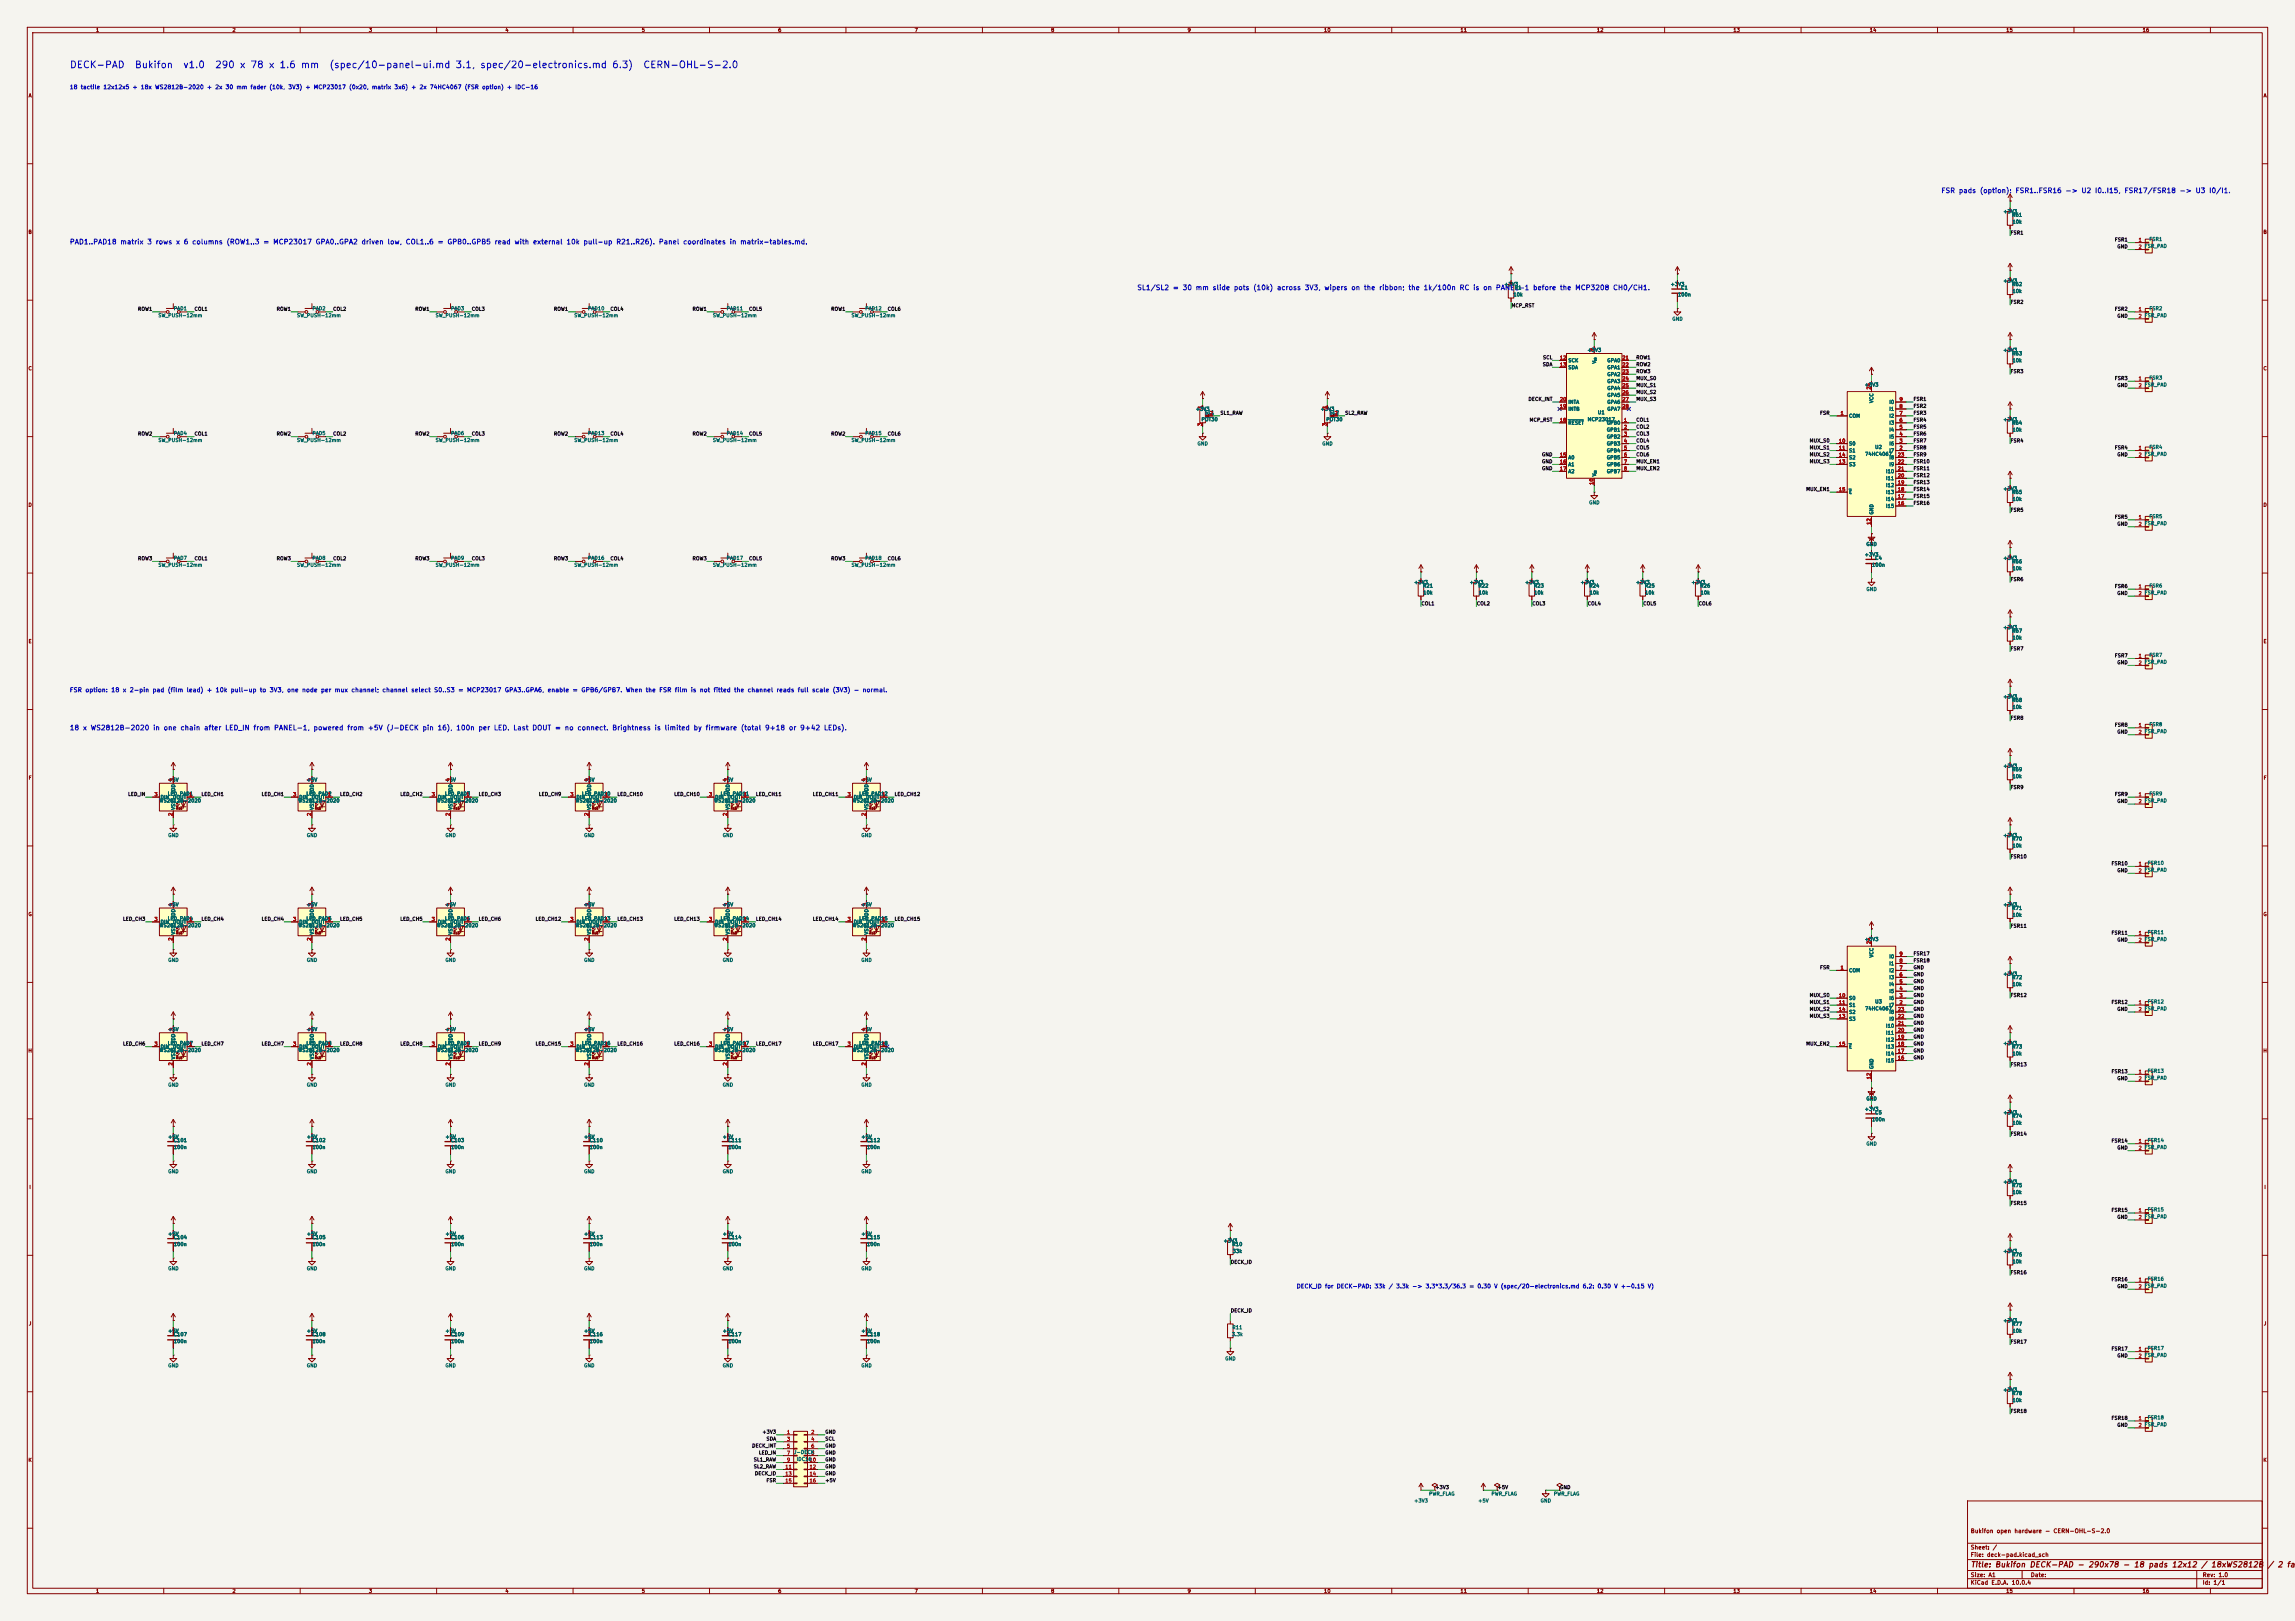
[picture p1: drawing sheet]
<svg xmlns="http://www.w3.org/2000/svg" width="841mm" height="594mm" viewBox="0 0 841 594" stroke-linecap="round" stroke-linejoin="round" font-family="sans-serif">
<defs><g id="words">
<g font-size="2.5" fill="#0000c2">
<text x="25.4" y="25.6">DECK-PAD</text>
<text x="49.2" y="25.6">Bukifon</text>
<text x="66.9" y="25.6">v1.0</text>
<text x="78.6" y="25.6">290 x 78 x 1.6 mm</text>
<text x="120.5" y="25.6">(spec/10-panel-ui.md 3.1, spec/20-electronics.md 6.3)</text>
<text x="235.5" y="25.6">CERN-OHL-S-2.0</text>
</g>
<text font-size="2" fill="#840000" x="722" y="574.8">Title: Bukifon DECK-PAD - 290x78 - 18 pads 12x12 / 18xWS2812B / 2 fad</text>
<g font-size="1.8" fill="#0000c2">
<text x="711.2" y="71.2">FSR pads (option): FSR1..FSR16 -&gt; U2 I0..I15, FSR17/FSR18 -&gt; U3 I0/I1.</text>
<text x="25.4" y="90">PAD1..PAD18 matrix 3 rows x 6 columns (ROW1..3 = MCP23017 GPA0..GPA2 driven low, COL1..6 = GPB0..GPB5 read with external 10k pull-up R21..R26). Panel coordinates in matrix-tables.md.</text>
<text x="416.6" y="106.8">SL1/SL2 = 30 mm slide pots (10k) across 3V3, wipers on the ribbon; the 1k/100n RC is on PANEL-1 before the MCP3208 CH0/CH1.</text>
<text x="25.4" y="268">18 x WS2812B-2020 in one chain after LED_IN from PANEL-1, powered from +5V (J-DECK pin 16), 100n per LED. Last DOUT = no connect. Brightness is limited by firmware (total 9+18 or 9+42 LEDs).</text>
</g>
<text font-size="1.6" fill="#0000c2" x="25.4" y="254">FSR option: 18 x 2-pin pad (film lead) + 10k pull-up to 3V3, one node per mux channel; channel select S0..S3 = MCP23017 GPA3..GPA6, enable = GPB6/GPB7. When the FSR film is not fitted the channel reads full scale (3V3) - normal.</text>
<g font-size="1.5" fill="#0000c2">
<text x="25.4" y="33">18 tactile 12x12x5 + 18x WS2812B-2020 + 2x 30 mm fader (10k, 3V3) + MCP23017 (0x20, matrix 3x6) + 2x 74HC4067 (FSR option) + IDC-16</text>
<text x="475" y="472.5">DECK_ID for DECK-PAD: 33k / 3.3k -&gt; 3.3*3.3/36.3 = 0.30 V (spec/20-electronics.md 6.2: 0.30 V +-0.15 V)</text>
</g>
<g font-size="1.5" fill="#840000">
<text x="722" y="562.2">Bukifon open hardware - CERN-OHL-S-2.0</text>
<text x="722" y="568.2">Sheet: /</text>
<text x="722" y="570.9">File: deck-pad.kicad_sch</text>
<text x="722" y="581.1">KiCad E.D.A. 10.0.4</text>
<text x="722" y="578.3">Size: A1</text>
<text x="744" y="578.3">Date:</text>
<text x="807" y="578.3">Rev: 1.0</text>
<text x="807" y="581.1">Id: 1/1</text>
</g>
<g font-size="1.3" fill="#840000">
<text x="35" y="12">1</text>
<text x="85" y="12">2</text>
<text x="135" y="12">3</text>
<text x="185" y="12">4</text>
<text x="235" y="12">5</text>
<text x="285" y="12">6</text>
<text x="335" y="12">7</text>
<text x="385" y="12">8</text>
<text x="435" y="12">9</text>
<text x="485" y="12">10</text>
<text x="535" y="12">11</text>
<text x="585" y="12">12</text>
<text x="635" y="12">13</text>
<text x="685" y="12">14</text>
<text x="735" y="12">15</text>
<text x="785" y="12">16</text>
<text x="10.3" y="36">A</text>
<text x="829.3" y="36">A</text>
<text x="10.3" y="86">B</text>
<text x="829.2" y="86">B</text>
<text x="10.3" y="136">C</text>
<text x="829.2" y="136">C</text>
<text x="10.3" y="186">D</text>
<text x="829.2" y="186">D</text>
<text x="10.3" y="236">E</text>
<text x="829.3" y="236">E</text>
<text x="10.3" y="286">F</text>
<text x="829.3" y="286">F</text>
<text x="10.3" y="336">G</text>
<text x="829.2" y="336">G</text>
<text x="10.2" y="386">H</text>
<text x="829.2" y="386">H</text>
<text x="10.6" y="436">I</text>
<text x="829.6" y="436">I</text>
<text x="10.4" y="486">J</text>
<text x="829.4" y="486">J</text>
<text x="10.3" y="536">K</text>
<text x="829.2" y="536">K</text>
<text x="35" y="584">1</text>
<text x="85" y="584">2</text>
<text x="135" y="584">3</text>
<text x="185" y="584">4</text>
<text x="235" y="584">5</text>
<text x="285" y="584">6</text>
<text x="335" y="584">7</text>
<text x="385" y="584">8</text>
<text x="435" y="584">9</text>
<text x="485" y="584">10</text>
<text x="535" y="584">11</text>
<text x="585" y="584">12</text>
<text x="635" y="584">13</text>
<text x="685" y="584">14</text>
<text x="735" y="584">15</text>
<text x="785" y="584">16</text>
</g>
<g font-size="1.3" fill="#006464">
<text x="734" y="78.4">+3V3</text>
<text x="737.2" y="79.7">R61</text>
<text x="737.3" y="82.3">10k</text>
<text x="787.4" y="88.6">FSR1</text>
<text x="551.1" y="105.1">+3V3</text>
<text x="554.9" y="106.4">R1</text>
<text x="612" y="105.1">+3V3</text>
<text x="615.9" y="106.4">C1</text>
<text x="734" y="103.8">+3V3</text>
<text x="737.2" y="105.1">R62</text>
<text x="737.3" y="107.7">10k</text>
<text x="554.4" y="108.9">10k</text>
<text x="614.7" y="108.9">100n</text>
<text x="57.9" y="116.5">SW_PUSH-12mm</text>
<text x="63.5" y="114">PAD1</text>
<text x="108.7" y="116.5">SW_PUSH-12mm</text>
<text x="114.3" y="114">PAD2</text>
<text x="159.5" y="116.5">SW_PUSH-12mm</text>
<text x="165.1" y="114">PAD3</text>
<text x="210.3" y="116.5">SW_PUSH-12mm</text>
<text x="215.3" y="114">PAD10</text>
<text x="261.1" y="116.5">SW_PUSH-12mm</text>
<text x="266.1" y="114">PAD11</text>
<text x="311.9" y="116.5">SW_PUSH-12mm</text>
<text x="316.9" y="114">PAD12</text>
<text x="612.6" y="117.8">GND</text>
<text x="787.4" y="114">FSR2</text>
<text x="581.6" y="129.2">+3V3</text>
<text x="734" y="129.2">+3V3</text>
<text x="737.2" y="130.5">R63</text>
<text x="574.5" y="133.1">SCK</text>
<text x="574.5" y="135.6">SDA</text>
<text x="585.2" y="133.4" transform="rotate(-90 585.2 133.4)">V</text>
<text x="588.8" y="133.1">GPA0</text>
<text x="588.8" y="135.6">GPA1</text>
<text x="737.3" y="133.1">10k</text>
<text x="588.8" y="138.1">GPA2</text>
<text x="588.8" y="140.7">GPA3</text>
<text x="588.8" y="143.2">GPA4</text>
<text x="683.2" y="141.9">+3V3</text>
<text x="787.4" y="139.4">FSR3</text>
<text x="574.5" y="148.3">INTA</text>
<text x="588.8" y="145.8">GPA5</text>
<text x="588.8" y="148.3">GPA6</text>
<text x="686.8" y="147.8" transform="rotate(-90 686.8 147.8)">VCC</text>
<text x="692.2" y="148.3">I0</text>
<text x="438" y="150.8">+3V3</text>
<text x="440.1" y="154.6">POT30</text>
<text x="441.4" y="152.1">SL1</text>
<text x="483.8" y="150.8">+3V3</text>
<text x="485.9" y="154.6">POT30</text>
<text x="487.1" y="152.1">SL2</text>
<text x="574.5" y="155.9">RESET</text>
<text x="574.5" y="150.8">INTB</text>
<text x="581.6" y="154.6">MCP23017</text>
<text x="585.4" y="152.1">U1</text>
<text x="588.6" y="155.9">GPB0</text>
<text x="588.8" y="150.8">GPA7</text>
<text x="677.4" y="153.4">COM</text>
<text x="692.2" y="155.9">I3</text>
<text x="692.2" y="153.4">I2</text>
<text x="692.2" y="150.8">I1</text>
<text x="734" y="154.6">+3V3</text>
<text x="737.2" y="155.9">R64</text>
<text x="63.5" y="159.7">PAD4</text>
<text x="114.3" y="159.7">PAD5</text>
<text x="165.1" y="159.7">PAD6</text>
<text x="215.3" y="159.7">PAD13</text>
<text x="266.1" y="159.7">PAD14</text>
<text x="316.9" y="159.7">PAD15</text>
<text x="588.6" y="158.5">GPB1</text>
<text x="588.6" y="161">GPB2</text>
<text x="692.2" y="161">I5</text>
<text x="692.2" y="158.5">I4</text>
<text x="737.3" y="158.5">10k</text>
<text x="57.9" y="162.3">SW_PUSH-12mm</text>
<text x="108.7" y="162.3">SW_PUSH-12mm</text>
<text x="159.5" y="162.3">SW_PUSH-12mm</text>
<text x="210.3" y="162.3">SW_PUSH-12mm</text>
<text x="261.1" y="162.3">SW_PUSH-12mm</text>
<text x="311.9" y="162.3">SW_PUSH-12mm</text>
<text x="438.7" y="163.5">GND</text>
<text x="484.4" y="163.5">GND</text>
<text x="588.6" y="163.5">GPB3</text>
<text x="588.6" y="166.1">GPB4</text>
<text x="677.4" y="163.5">S0</text>
<text x="677.4" y="166.1">S1</text>
<text x="683.3" y="167.3">74HC4067</text>
<text x="687" y="164.8">U2</text>
<text x="692.2" y="166.1">I7</text>
<text x="692.2" y="163.5">I6</text>
<text x="787.4" y="164.8">FSR4</text>
<text x="574.5" y="168.6">A0</text>
<text x="574.5" y="171.2">A1</text>
<text x="574.5" y="173.7">A2</text>
<text x="588.6" y="168.6">GPB5</text>
<text x="588.6" y="171.2">GPB6</text>
<text x="588.6" y="173.7">GPB7</text>
<text x="677.4" y="171.2">S3</text>
<text x="677.4" y="168.6">S2</text>
<text x="691" y="173.7">I10</text>
<text x="692.2" y="171.2">I9</text>
<text x="692.2" y="168.6">I8</text>
<text x="585.2" y="174.8" transform="rotate(-90 585.2 174.8)">V</text>
<text x="691" y="178.8">I12</text>
<text x="691" y="176.2">I11</text>
<text x="582.2" y="185.1">GND</text>
<text x="677.4" y="181.3">E</text>
<text x="691" y="183.9">I14</text>
<text x="691" y="181.3">I13</text>
<text x="734" y="180">+3V3</text>
<text x="737.2" y="181.3">R65</text>
<text x="737.3" y="183.9">10k</text>
<text x="686.8" y="188.7" transform="rotate(-90 686.8 188.7)">GND</text>
<text x="691" y="186.4">I15</text>
<text x="787.4" y="190.2">FSR5</text>
<text x="683.8" y="200.4">GND</text>
<text x="57.9" y="208">SW_PUSH-12mm</text>
<text x="63.5" y="205.4">PAD7</text>
<text x="108.7" y="208">SW_PUSH-12mm</text>
<text x="114.3" y="205.4">PAD8</text>
<text x="159.5" y="208">SW_PUSH-12mm</text>
<text x="165.1" y="205.4">PAD9</text>
<text x="210.3" y="208">SW_PUSH-12mm</text>
<text x="215.3" y="205.4">PAD16</text>
<text x="261.1" y="208">SW_PUSH-12mm</text>
<text x="266.1" y="205.4">PAD17</text>
<text x="311.9" y="208">SW_PUSH-12mm</text>
<text x="316.9" y="205.4">PAD18</text>
<text x="683.2" y="204.2">+3V3</text>
<text x="685.8" y="208">100n</text>
<text x="687" y="205.4">C4</text>
<text x="734" y="205.4">+3V3</text>
<text x="737.2" y="206.7">R66</text>
<text x="737.3" y="209.3">10k</text>
<text x="518.1" y="214.3">+3V3</text>
<text x="521.3" y="215.6">R21</text>
<text x="538.4" y="214.3">+3V3</text>
<text x="541.6" y="215.6">R22</text>
<text x="558.7" y="214.3">+3V3</text>
<text x="561.9" y="215.6">R23</text>
<text x="579" y="214.3">+3V3</text>
<text x="582.3" y="215.6">R24</text>
<text x="599.3" y="214.3">+3V3</text>
<text x="602.6" y="215.6">R25</text>
<text x="619.7" y="214.3">+3V3</text>
<text x="622.9" y="215.6">R26</text>
<text x="787.4" y="215.6">FSR6</text>
<text x="521.4" y="218.1">10k</text>
<text x="541.7" y="218.1">10k</text>
<text x="562.1" y="218.1">10k</text>
<text x="582.4" y="218.1">10k</text>
<text x="602.7" y="218.1">10k</text>
<text x="623" y="218.1">10k</text>
<text x="683.8" y="216.9">GND</text>
<text x="734" y="230.8">+3V3</text>
<text x="737.2" y="232.1">R67</text>
<text x="737.3" y="234.7">10k</text>
<text x="787.4" y="241">FSR7</text>
<text x="734" y="256.2">+3V3</text>
<text x="737.2" y="257.5">R68</text>
<text x="737.3" y="260.1">10k</text>
<text x="787.4" y="266.4">FSR8</text>
<text x="734" y="281.6">+3V3</text>
<text x="61.5" y="286.7">+5V</text>
<text x="112.3" y="286.7">+5V</text>
<text x="163.1" y="286.7">+5V</text>
<text x="213.9" y="286.7">+5V</text>
<text x="264.7" y="286.7">+5V</text>
<text x="315.5" y="286.7">+5V</text>
<text x="737.2" y="282.9">R69</text>
<text x="737.3" y="285.5">10k</text>
<text x="58.7" y="293.1">DIN</text>
<text x="61.3" y="291.8">LED_PAD1</text>
<text x="63.2" y="293.1">DOUT</text>
<text x="64.5" y="291.1" transform="rotate(-90 64.5 291.1)">VDD</text>
<text x="109.5" y="293.1">DIN</text>
<text x="112.1" y="291.8">LED_PAD2</text>
<text x="114" y="293.1">DOUT</text>
<text x="115.3" y="291.1" transform="rotate(-90 115.3 291.1)">VDD</text>
<text x="160.3" y="293.1">DIN</text>
<text x="162.9" y="291.8">LED_PAD3</text>
<text x="164.8" y="293.1">DOUT</text>
<text x="166.1" y="291.1" transform="rotate(-90 166.1 291.1)">VDD</text>
<text x="211.1" y="293.1">DIN</text>
<text x="213.1" y="291.8">LED_PAD10</text>
<text x="215.6" y="293.1">DOUT</text>
<text x="216.9" y="291.1" transform="rotate(-90 216.9 291.1)">VDD</text>
<text x="261.9" y="293.1">DIN</text>
<text x="263.9" y="291.8">LED_PAD11</text>
<text x="266.4" y="293.1">DOUT</text>
<text x="267.7" y="291.1" transform="rotate(-90 267.7 291.1)">VDD</text>
<text x="312.7" y="293.1">DIN</text>
<text x="314.7" y="291.8">LED_PAD12</text>
<text x="317.2" y="293.1">DOUT</text>
<text x="318.5" y="291.1" transform="rotate(-90 318.5 291.1)">VDD</text>
<text x="787.4" y="291.8">FSR9</text>
<text x="58.3" y="294.3">WS2812B-2020</text>
<text x="64.5" y="296.9" transform="rotate(-90 64.5 296.9)">VSS</text>
<text x="109.1" y="294.3">WS2812B-2020</text>
<text x="115.3" y="296.9" transform="rotate(-90 115.3 296.9)">VSS</text>
<text x="159.9" y="294.3">WS2812B-2020</text>
<text x="166.1" y="296.9" transform="rotate(-90 166.1 296.9)">VSS</text>
<text x="210.7" y="294.3">WS2812B-2020</text>
<text x="216.9" y="296.9" transform="rotate(-90 216.9 296.9)">VSS</text>
<text x="261.5" y="294.3">WS2812B-2020</text>
<text x="267.7" y="296.9" transform="rotate(-90 267.7 296.9)">VSS</text>
<text x="312.3" y="294.3">WS2812B-2020</text>
<text x="318.5" y="296.9" transform="rotate(-90 318.5 296.9)">VSS</text>
<text x="61.5" y="307">GND</text>
<text x="112.3" y="307">GND</text>
<text x="163.1" y="307">GND</text>
<text x="213.9" y="307">GND</text>
<text x="264.7" y="307">GND</text>
<text x="315.5" y="307">GND</text>
<text x="734" y="307">+3V3</text>
<text x="737.2" y="308.3">R70</text>
<text x="737.3" y="310.9">10k</text>
<text x="786.8" y="317.2">FSR10</text>
<text x="61.5" y="332.4">+5V</text>
<text x="112.3" y="332.4">+5V</text>
<text x="163.1" y="332.4">+5V</text>
<text x="213.9" y="332.4">+5V</text>
<text x="264.7" y="332.4">+5V</text>
<text x="315.5" y="332.4">+5V</text>
<text x="734" y="332.4">+3V3</text>
<text x="737.2" y="333.7">R71</text>
<text x="58.3" y="340.1">WS2812B-2020</text>
<text x="58.7" y="338.8">DIN</text>
<text x="61.3" y="337.5">LED_PAD4</text>
<text x="63.2" y="338.8">DOUT</text>
<text x="64.5" y="336.8" transform="rotate(-90 64.5 336.8)">VDD</text>
<text x="109.1" y="340.1">WS2812B-2020</text>
<text x="109.5" y="338.8">DIN</text>
<text x="112.1" y="337.5">LED_PAD5</text>
<text x="114" y="338.8">DOUT</text>
<text x="115.3" y="336.8" transform="rotate(-90 115.3 336.8)">VDD</text>
<text x="159.9" y="340.1">WS2812B-2020</text>
<text x="160.3" y="338.8">DIN</text>
<text x="162.9" y="337.5">LED_PAD6</text>
<text x="164.8" y="338.8">DOUT</text>
<text x="166.1" y="336.8" transform="rotate(-90 166.1 336.8)">VDD</text>
<text x="210.7" y="340.1">WS2812B-2020</text>
<text x="211.1" y="338.8">DIN</text>
<text x="213.1" y="337.5">LED_PAD13</text>
<text x="215.6" y="338.8">DOUT</text>
<text x="216.9" y="336.8" transform="rotate(-90 216.9 336.8)">VDD</text>
<text x="261.5" y="340.1">WS2812B-2020</text>
<text x="261.9" y="338.8">DIN</text>
<text x="263.9" y="337.5">LED_PAD14</text>
<text x="266.4" y="338.8">DOUT</text>
<text x="267.7" y="336.8" transform="rotate(-90 267.7 336.8)">VDD</text>
<text x="312.3" y="340.1">WS2812B-2020</text>
<text x="312.7" y="338.8">DIN</text>
<text x="314.7" y="337.5">LED_PAD15</text>
<text x="317.2" y="338.8">DOUT</text>
<text x="318.5" y="336.8" transform="rotate(-90 318.5 336.8)">VDD</text>
<text x="737.3" y="336.3">10k</text>
<text x="64.5" y="342.6" transform="rotate(-90 64.5 342.6)">VSS</text>
<text x="115.3" y="342.6" transform="rotate(-90 115.3 342.6)">VSS</text>
<text x="166.1" y="342.6" transform="rotate(-90 166.1 342.6)">VSS</text>
<text x="216.9" y="342.6" transform="rotate(-90 216.9 342.6)">VSS</text>
<text x="267.7" y="342.6" transform="rotate(-90 267.7 342.6)">VSS</text>
<text x="318.5" y="342.6" transform="rotate(-90 318.5 342.6)">VSS</text>
<text x="683.2" y="345.1">+3V3</text>
<text x="786.8" y="342.6">FSR11</text>
<text x="61.5" y="352.8">GND</text>
<text x="112.3" y="352.8">GND</text>
<text x="163.1" y="352.8">GND</text>
<text x="213.9" y="352.8">GND</text>
<text x="264.7" y="352.8">GND</text>
<text x="315.5" y="352.8">GND</text>
<text x="686.8" y="351" transform="rotate(-90 686.8 351)">VCC</text>
<text x="692.2" y="351.5">I0</text>
<text x="677.4" y="356.6">COM</text>
<text x="692.2" y="359.1">I3</text>
<text x="692.2" y="356.6">I2</text>
<text x="692.2" y="354">I1</text>
<text x="734" y="357.8">+3V3</text>
<text x="737.2" y="359.1">R72</text>
<text x="692.2" y="364.2">I5</text>
<text x="692.2" y="361.7">I4</text>
<text x="737.3" y="361.7">10k</text>
<text x="677.4" y="366.7">S0</text>
<text x="677.4" y="369.3">S1</text>
<text x="677.4" y="371.8">S2</text>
<text x="683.3" y="370.5">74HC4067</text>
<text x="687" y="368">U3</text>
<text x="692.2" y="369.3">I7</text>
<text x="692.2" y="366.7">I6</text>
<text x="692.2" y="371.8">I8</text>
<text x="786.8" y="368">FSR12</text>
<text x="677.4" y="374.4">S3</text>
<text x="691" y="376.9">I10</text>
<text x="692.2" y="374.4">I9</text>
<text x="61.3" y="383.2">LED_PAD7</text>
<text x="61.5" y="378.2">+5V</text>
<text x="64.5" y="382.5" transform="rotate(-90 64.5 382.5)">VDD</text>
<text x="112.1" y="383.2">LED_PAD8</text>
<text x="112.3" y="378.2">+5V</text>
<text x="115.3" y="382.5" transform="rotate(-90 115.3 382.5)">VDD</text>
<text x="162.9" y="383.2">LED_PAD9</text>
<text x="163.1" y="378.2">+5V</text>
<text x="166.1" y="382.5" transform="rotate(-90 166.1 382.5)">VDD</text>
<text x="213.1" y="383.2">LED_PAD16</text>
<text x="213.9" y="378.2">+5V</text>
<text x="216.9" y="382.5" transform="rotate(-90 216.9 382.5)">VDD</text>
<text x="263.9" y="383.2">LED_PAD17</text>
<text x="264.7" y="378.2">+5V</text>
<text x="267.7" y="382.5" transform="rotate(-90 267.7 382.5)">VDD</text>
<text x="314.7" y="383.2">LED_PAD18</text>
<text x="315.5" y="378.2">+5V</text>
<text x="318.5" y="382.5" transform="rotate(-90 318.5 382.5)">VDD</text>
<text x="691" y="382">I12</text>
<text x="691" y="379.4">I11</text>
<text x="734" y="383.2">+3V3</text>
<text x="58.3" y="385.8">WS2812B-2020</text>
<text x="58.7" y="384.5">DIN</text>
<text x="63.2" y="384.5">DOUT</text>
<text x="64.5" y="388.4" transform="rotate(-90 64.5 388.4)">VSS</text>
<text x="109.1" y="385.8">WS2812B-2020</text>
<text x="109.5" y="384.5">DIN</text>
<text x="114" y="384.5">DOUT</text>
<text x="115.3" y="388.4" transform="rotate(-90 115.3 388.4)">VSS</text>
<text x="159.9" y="385.8">WS2812B-2020</text>
<text x="160.3" y="384.5">DIN</text>
<text x="164.8" y="384.5">DOUT</text>
<text x="166.1" y="388.4" transform="rotate(-90 166.1 388.4)">VSS</text>
<text x="210.7" y="385.8">WS2812B-2020</text>
<text x="211.1" y="384.5">DIN</text>
<text x="215.6" y="384.5">DOUT</text>
<text x="216.9" y="388.4" transform="rotate(-90 216.9 388.4)">VSS</text>
<text x="261.5" y="385.8">WS2812B-2020</text>
<text x="261.9" y="384.5">DIN</text>
<text x="266.4" y="384.5">DOUT</text>
<text x="267.7" y="388.4" transform="rotate(-90 267.7 388.4)">VSS</text>
<text x="312.3" y="385.8">WS2812B-2020</text>
<text x="312.7" y="384.5">DIN</text>
<text x="317.2" y="384.5">DOUT</text>
<text x="318.5" y="388.4" transform="rotate(-90 318.5 388.4)">VSS</text>
<text x="677.4" y="384.5">E</text>
<text x="691" y="389.6">I15</text>
<text x="691" y="387.1">I14</text>
<text x="691" y="384.5">I13</text>
<text x="737.2" y="384.5">R73</text>
<text x="737.3" y="387.1">10k</text>
<text x="686.8" y="391.9" transform="rotate(-90 686.8 391.9)">GND</text>
<text x="786.8" y="393.4">FSR13</text>
<text x="61.5" y="398.5">GND</text>
<text x="112.3" y="398.5">GND</text>
<text x="163.1" y="398.5">GND</text>
<text x="213.9" y="398.5">GND</text>
<text x="264.7" y="398.5">GND</text>
<text x="315.5" y="398.5">GND</text>
<text x="683.2" y="407.4">+3V3</text>
<text x="683.8" y="403.6">GND</text>
<text x="685.8" y="411.2">100n</text>
<text x="687" y="408.6">C5</text>
<text x="734" y="408.6">+3V3</text>
<text x="737.2" y="409.9">R74</text>
<text x="737.3" y="412.5">10k</text>
<text x="61.5" y="417.5">+5V</text>
<text x="63.5" y="418.8">C101</text>
<text x="112.3" y="417.5">+5V</text>
<text x="114.3" y="418.8">C102</text>
<text x="163.1" y="417.5">+5V</text>
<text x="165.1" y="418.8">C103</text>
<text x="213.9" y="417.5">+5V</text>
<text x="215.9" y="418.8">C110</text>
<text x="264.7" y="417.5">+5V</text>
<text x="266.7" y="418.8">C111</text>
<text x="315.5" y="417.5">+5V</text>
<text x="317.5" y="418.8">C112</text>
<text x="786.8" y="418.8">FSR14</text>
<text x="63.5" y="421.3">100n</text>
<text x="114.3" y="421.3">100n</text>
<text x="165.1" y="421.3">100n</text>
<text x="215.9" y="421.3">100n</text>
<text x="266.7" y="421.3">100n</text>
<text x="317.5" y="421.3">100n</text>
<text x="683.8" y="420.1">GND</text>
<text x="61.5" y="430.2">GND</text>
<text x="112.3" y="430.2">GND</text>
<text x="163.1" y="430.2">GND</text>
<text x="213.9" y="430.2">GND</text>
<text x="264.7" y="430.2">GND</text>
<text x="315.5" y="430.2">GND</text>
<text x="734" y="434">+3V3</text>
<text x="737.2" y="435.3">R75</text>
<text x="737.3" y="437.9">10k</text>
<text x="786.8" y="444.2">FSR15</text>
<text x="61.5" y="453.1">+5V</text>
<text x="63.5" y="454.4">C104</text>
<text x="112.3" y="453.1">+5V</text>
<text x="114.3" y="454.4">C105</text>
<text x="163.1" y="453.1">+5V</text>
<text x="165.1" y="454.4">C106</text>
<text x="213.9" y="453.1">+5V</text>
<text x="215.9" y="454.4">C113</text>
<text x="264.7" y="453.1">+5V</text>
<text x="266.7" y="454.4">C114</text>
<text x="315.5" y="453.1">+5V</text>
<text x="317.5" y="454.4">C115</text>
<text x="448.2" y="455.6">+3V3</text>
<text x="63.5" y="456.9">100n</text>
<text x="114.3" y="456.9">100n</text>
<text x="165.1" y="456.9">100n</text>
<text x="215.9" y="456.9">100n</text>
<text x="266.7" y="456.9">100n</text>
<text x="317.5" y="456.9">100n</text>
<text x="451.4" y="456.9">R10</text>
<text x="451.6" y="459.4">33k</text>
<text x="734" y="459.4">+3V3</text>
<text x="737.2" y="460.7">R76</text>
<text x="61.5" y="465.8">GND</text>
<text x="112.3" y="465.8">GND</text>
<text x="163.1" y="465.8">GND</text>
<text x="213.9" y="465.8">GND</text>
<text x="264.7" y="465.8">GND</text>
<text x="315.5" y="465.8">GND</text>
<text x="737.3" y="463.3">10k</text>
<text x="786.8" y="469.6">FSR16</text>
<text x="734" y="484.8">+3V3</text>
<text x="61.5" y="488.7">+5V</text>
<text x="63.5" y="489.9">C107</text>
<text x="112.3" y="488.7">+5V</text>
<text x="114.3" y="489.9">C108</text>
<text x="163.1" y="488.7">+5V</text>
<text x="165.1" y="489.9">C109</text>
<text x="213.9" y="488.7">+5V</text>
<text x="215.9" y="489.9">C116</text>
<text x="264.7" y="488.7">+5V</text>
<text x="266.7" y="489.9">C117</text>
<text x="315.5" y="488.7">+5V</text>
<text x="317.5" y="489.9">C118</text>
<text x="451.3" y="489.9">3.3k</text>
<text x="451.4" y="487.4">R11</text>
<text x="737.2" y="486.1">R77</text>
<text x="737.3" y="488.7">10k</text>
<text x="63.5" y="492.5">100n</text>
<text x="114.3" y="492.5">100n</text>
<text x="165.1" y="492.5">100n</text>
<text x="215.9" y="492.5">100n</text>
<text x="266.7" y="492.5">100n</text>
<text x="317.5" y="492.5">100n</text>
<text x="786.8" y="495">FSR17</text>
<text x="61.5" y="501.4">GND</text>
<text x="112.3" y="501.4">GND</text>
<text x="163.1" y="501.4">GND</text>
<text x="213.9" y="501.4">GND</text>
<text x="264.7" y="501.4">GND</text>
<text x="315.5" y="501.4">GND</text>
<text x="448.8" y="498.8">GND</text>
<text x="734" y="510.2">+3V3</text>
<text x="737.2" y="511.5">R78</text>
<text x="737.3" y="514.1">10k</text>
<text x="786.8" y="520.4">FSR18</text>
<text x="290.8" y="533.1">J-DECK</text>
<text x="291.8" y="535.6">IDC16</text>
<text x="518.1" y="550.9">+3V3</text>
<text x="523.5" y="548.3">PWR_FLAG</text>
<text x="541.5" y="550.9">+5V</text>
<text x="546.4" y="548.3">PWR_FLAG</text>
<text x="564.4" y="550.9">GND</text>
<text x="569.2" y="548.3">PWR_FLAG</text>
</g>
<g font-size="1.3" fill="#0f0f0f">
<text x="736.6" y="86.2">FSR1</text>
<text x="774.8" y="88.8">FSR1</text>
<text x="775.7" y="91.3">GND</text>
<text x="553.7" y="112.9">MCP_RST</text>
<text x="736.6" y="111.6">FSR2</text>
<text x="50.4" y="114.2">ROW1</text>
<text x="71.1" y="114.2">COL1</text>
<text x="101.2" y="114.2">ROW1</text>
<text x="121.9" y="114.2">COL2</text>
<text x="152" y="114.2">ROW1</text>
<text x="172.7" y="114.2">COL3</text>
<text x="202.8" y="114.2">ROW1</text>
<text x="223.5" y="114.2">COL4</text>
<text x="253.6" y="114.2">ROW1</text>
<text x="274.3" y="114.2">COL5</text>
<text x="304.4" y="114.2">ROW1</text>
<text x="325.1" y="114.2">COL6</text>
<text x="774.8" y="114.2">FSR2</text>
<text x="775.7" y="116.7">GND</text>
<text x="565.2" y="132">SCL</text>
<text x="599.4" y="132">ROW1</text>
<text x="565.2" y="134.5">SDA</text>
<text x="599.4" y="134.5">ROW2</text>
<text x="599.4" y="137">ROW3</text>
<text x="736.6" y="137">FSR3</text>
<text x="599.4" y="142.1">MUX_S1</text>
<text x="599.4" y="139.6">MUX_S0</text>
<text x="774.8" y="139.6">FSR3</text>
<text x="775.7" y="142.1">GND</text>
<text x="559.9" y="147.2">DECK_INT</text>
<text x="599.4" y="147.2">MUX_S3</text>
<text x="599.4" y="144.7">MUX_S2</text>
<text x="701" y="149.7">FSR2</text>
<text x="701" y="147.2">FSR1</text>
<text x="447" y="152.3">SL1_RAW</text>
<text x="492.8" y="152.3">SL2_RAW</text>
<text x="560.4" y="154.8">MCP_RST</text>
<text x="599.4" y="154.8">COL1</text>
<text x="666.8" y="152.3">FSR</text>
<text x="701" y="154.8">FSR4</text>
<text x="701" y="152.3">FSR3</text>
<text x="50.4" y="159.9">ROW2</text>
<text x="71.1" y="159.9">COL1</text>
<text x="101.2" y="159.9">ROW2</text>
<text x="121.9" y="159.9">COL2</text>
<text x="152" y="159.9">ROW2</text>
<text x="172.7" y="159.9">COL3</text>
<text x="202.8" y="159.9">ROW2</text>
<text x="223.5" y="159.9">COL4</text>
<text x="253.6" y="159.9">ROW2</text>
<text x="274.3" y="159.9">COL5</text>
<text x="304.4" y="159.9">ROW2</text>
<text x="325.1" y="159.9">COL6</text>
<text x="599.4" y="157.4">COL2</text>
<text x="599.4" y="159.9">COL3</text>
<text x="701" y="159.9">FSR6</text>
<text x="701" y="157.4">FSR5</text>
<text x="564.9" y="167.5">GND</text>
<text x="599.4" y="162.4">COL4</text>
<text x="599.4" y="165">COL5</text>
<text x="599.4" y="167.5">COL6</text>
<text x="663" y="167.5">MUX_S2</text>
<text x="663" y="165">MUX_S1</text>
<text x="663" y="162.4">MUX_S0</text>
<text x="701" y="162.4">FSR7</text>
<text x="701" y="167.5">FSR9</text>
<text x="701" y="165">FSR8</text>
<text x="736.6" y="162.4">FSR4</text>
<text x="774.8" y="165">FSR4</text>
<text x="775.7" y="167.5">GND</text>
<text x="564.9" y="170.1">GND</text>
<text x="564.9" y="172.6">GND</text>
<text x="599.4" y="170.1">MUX_EN1</text>
<text x="599.4" y="172.6">MUX_EN2</text>
<text x="663" y="170.1">MUX_S3</text>
<text x="701" y="172.6">FSR11</text>
<text x="701" y="170.1">FSR10</text>
<text x="701" y="177.7">FSR13</text>
<text x="701" y="175.1">FSR12</text>
<text x="661.7" y="180.2">MUX_EN1</text>
<text x="701" y="185.3">FSR16</text>
<text x="701" y="182.8">FSR15</text>
<text x="701" y="180.2">FSR14</text>
<text x="736.6" y="187.8">FSR5</text>
<text x="774.8" y="190.4">FSR5</text>
<text x="775.7" y="192.9">GND</text>
<text x="50.4" y="205.6">ROW3</text>
<text x="71.1" y="205.6">COL1</text>
<text x="101.2" y="205.6">ROW3</text>
<text x="121.9" y="205.6">COL2</text>
<text x="152" y="205.6">ROW3</text>
<text x="172.7" y="205.6">COL3</text>
<text x="202.8" y="205.6">ROW3</text>
<text x="223.5" y="205.6">COL4</text>
<text x="253.6" y="205.6">ROW3</text>
<text x="274.3" y="205.6">COL5</text>
<text x="304.4" y="205.6">ROW3</text>
<text x="325.1" y="205.6">COL6</text>
<text x="736.6" y="213.2">FSR6</text>
<text x="774.8" y="215.8">FSR6</text>
<text x="775.7" y="218.3">GND</text>
<text x="520.7" y="222.1">COL1</text>
<text x="541" y="222.1">COL2</text>
<text x="561.3" y="222.1">COL3</text>
<text x="581.7" y="222.1">COL4</text>
<text x="602" y="222.1">COL5</text>
<text x="622.3" y="222.1">COL6</text>
<text x="736.6" y="238.6">FSR7</text>
<text x="774.8" y="241.2">FSR7</text>
<text x="775.7" y="243.7">GND</text>
<text x="736.6" y="264">FSR8</text>
<text x="774.8" y="266.6">FSR8</text>
<text x="775.7" y="269.1">GND</text>
<text x="46.8" y="292">LED_IN</text>
<text x="73.7" y="292">LED_CH1</text>
<text x="95.7" y="292">LED_CH1</text>
<text x="124.5" y="292">LED_CH2</text>
<text x="146.5" y="292">LED_CH2</text>
<text x="175.3" y="292">LED_CH3</text>
<text x="197.3" y="292">LED_CH9</text>
<text x="226.1" y="292">LED_CH10</text>
<text x="246.9" y="292">LED_CH10</text>
<text x="276.9" y="292">LED_CH11</text>
<text x="297.7" y="292">LED_CH11</text>
<text x="327.7" y="292">LED_CH12</text>
<text x="736.6" y="289.4">FSR9</text>
<text x="774.8" y="292">FSR9</text>
<text x="775.7" y="294.5">GND</text>
<text x="736.6" y="314.8">FSR10</text>
<text x="773.6" y="317.4">FSR10</text>
<text x="775.7" y="319.9">GND</text>
<text x="44.9" y="337.7">LED_CH3</text>
<text x="73.7" y="337.7">LED_CH4</text>
<text x="95.7" y="337.7">LED_CH4</text>
<text x="124.5" y="337.7">LED_CH5</text>
<text x="146.5" y="337.7">LED_CH5</text>
<text x="175.3" y="337.7">LED_CH6</text>
<text x="196.1" y="337.7">LED_CH12</text>
<text x="226.1" y="337.7">LED_CH13</text>
<text x="246.9" y="337.7">LED_CH13</text>
<text x="276.9" y="337.7">LED_CH14</text>
<text x="297.7" y="337.7">LED_CH14</text>
<text x="327.7" y="337.7">LED_CH15</text>
<text x="736.6" y="340.2">FSR11</text>
<text x="773.6" y="342.8">FSR11</text>
<text x="775.7" y="345.3">GND</text>
<text x="701" y="352.9">FSR18</text>
<text x="701" y="350.4">FSR17</text>
<text x="666.8" y="355.5">FSR</text>
<text x="701" y="358">GND</text>
<text x="701" y="355.5">GND</text>
<text x="663" y="365.6">MUX_S0</text>
<text x="701" y="360.6">GND</text>
<text x="701" y="365.6">GND</text>
<text x="701" y="363.1">GND</text>
<text x="736.6" y="365.6">FSR12</text>
<text x="663" y="370.7">MUX_S2</text>
<text x="663" y="368.2">MUX_S1</text>
<text x="701" y="370.7">GND</text>
<text x="701" y="368.2">GND</text>
<text x="773.6" y="368.2">FSR12</text>
<text x="775.7" y="370.7">GND</text>
<text x="663" y="373.3">MUX_S3</text>
<text x="701" y="375.8">GND</text>
<text x="701" y="373.3">GND</text>
<text x="44.9" y="383.4">LED_CH6</text>
<text x="73.7" y="383.4">LED_CH7</text>
<text x="95.7" y="383.4">LED_CH7</text>
<text x="124.5" y="383.4">LED_CH8</text>
<text x="146.5" y="383.4">LED_CH8</text>
<text x="175.3" y="383.4">LED_CH9</text>
<text x="196.1" y="383.4">LED_CH15</text>
<text x="226.1" y="383.4">LED_CH16</text>
<text x="246.9" y="383.4">LED_CH16</text>
<text x="276.9" y="383.4">LED_CH17</text>
<text x="297.7" y="383.4">LED_CH17</text>
<text x="661.7" y="383.4">MUX_EN2</text>
<text x="701" y="380.9">GND</text>
<text x="701" y="378.3">GND</text>
<text x="701" y="383.4">GND</text>
<text x="701" y="388.5">GND</text>
<text x="701" y="386">GND</text>
<text x="736.6" y="391">FSR13</text>
<text x="773.6" y="393.6">FSR13</text>
<text x="775.7" y="396.1">GND</text>
<text x="736.6" y="416.4">FSR14</text>
<text x="773.6" y="419">FSR14</text>
<text x="775.7" y="421.5">GND</text>
<text x="736.6" y="441.8">FSR15</text>
<text x="773.6" y="444.4">FSR15</text>
<text x="775.7" y="446.9">GND</text>
<text x="450.8" y="463.4">DECK_ID</text>
<text x="736.6" y="467.2">FSR16</text>
<text x="773.6" y="469.8">FSR16</text>
<text x="775.7" y="472.3">GND</text>
<text x="450.8" y="481.2">DECK_ID</text>
<text x="736.6" y="492.6">FSR17</text>
<text x="773.6" y="495.2">FSR17</text>
<text x="775.7" y="497.7">GND</text>
<text x="736.6" y="518">FSR18</text>
<text x="773.6" y="520.6">FSR18</text>
<text x="279.2" y="525.7">+3V3</text>
<text x="302.3" y="525.7">GND</text>
<text x="775.7" y="523.1">GND</text>
<text x="275.4" y="530.7">DECK_INT</text>
<text x="277.9" y="533.3">LED_IN</text>
<text x="280.7" y="528.2">SDA</text>
<text x="302.3" y="530.7">GND</text>
<text x="302.3" y="533.3">GND</text>
<text x="302.3" y="528.2">SCL</text>
<text x="276.1" y="535.8">SL1_RAW</text>
<text x="276.1" y="538.4">SL2_RAW</text>
<text x="302.3" y="535.8">GND</text>
<text x="302.3" y="538.4">GND</text>
<text x="276.5" y="540.9">DECK_ID</text>
<text x="280.7" y="543.4">FSR</text>
<text x="302.3" y="540.9">GND</text>
<text x="302.3" y="543.4">+5V</text>
<text x="525.8" y="546">+3V3</text>
<text x="548.6" y="546">+5V</text>
<text x="571.5" y="546">GND</text>
</g>
<g font-size="1.3" fill="#a90000">
<text x="783.5" y="88.9">1</text>
<text x="783.5" y="91.4">2 FSR_PAD</text>
<text x="783.5" y="114.3">1</text>
<text x="783.5" y="116.8">2 FSR_PAD</text>
<text x="584.2" y="129" transform="rotate(-90 584.2 129)">9</text>
<text x="571.5" y="132.1">12</text>
<text x="571.5" y="134.6">13</text>
<text x="594.3" y="132.1">21</text>
<text x="594.3" y="134.6">22</text>
<text x="594.3" y="137.1">23</text>
<text x="594.3" y="139.7">24</text>
<text x="594.3" y="142.2">25</text>
<text x="685.8" y="142.9" transform="rotate(-90 685.8 142.9)">24</text>
<text x="783.5" y="139.7">1</text>
<text x="783.5" y="142.2">2 FSR_PAD</text>
<text x="440.7" y="149.9" transform="rotate(-90 440.7 149.9)">1</text>
<text x="486.4" y="149.9" transform="rotate(-90 486.4 149.9)">1</text>
<text x="571.5" y="149.8">19</text>
<text x="571.5" y="147.3">20</text>
<text x="594.3" y="144.8">26</text>
<text x="594.3" y="147.3">27</text>
<text x="594.3" y="149.8">28</text>
<text x="695.9" y="149.8">8</text>
<text x="695.9" y="147.3">9</text>
<text x="443.2" y="152.4">2</text>
<text x="488.9" y="152.4">2</text>
<text x="571.5" y="154.9">18</text>
<text x="594.9" y="154.9">1</text>
<text x="674.3" y="152.4">1</text>
<text x="695.9" y="154.9">6</text>
<text x="695.9" y="152.4">7</text>
<text x="440.7" y="156.3" transform="rotate(-90 440.7 156.3)">3</text>
<text x="486.4" y="156.3" transform="rotate(-90 486.4 156.3)">3</text>
<text x="594.9" y="157.5">2</text>
<text x="594.9" y="160">3</text>
<text x="695.9" y="160">4</text>
<text x="695.9" y="157.5">5</text>
<text x="571.5" y="167.6">15</text>
<text x="594.9" y="162.5">4</text>
<text x="594.9" y="165.1">5</text>
<text x="594.9" y="167.6">6</text>
<text x="673.7" y="162.5">10</text>
<text x="673.7" y="165.1">11</text>
<text x="673.7" y="167.6">14</text>
<text x="695.3" y="167.6">23</text>
<text x="695.9" y="165.1">2</text>
<text x="695.9" y="162.5">3</text>
<text x="783.5" y="165.1">1</text>
<text x="783.5" y="167.6">2 FSR_PAD</text>
<text x="571.5" y="170.2">16</text>
<text x="571.5" y="172.7">17</text>
<text x="594.9" y="170.2">7</text>
<text x="594.9" y="172.7">8</text>
<text x="673.7" y="170.2">13</text>
<text x="695.3" y="172.7">21</text>
<text x="695.3" y="170.2">22</text>
<text x="584.2" y="177.8" transform="rotate(-90 584.2 177.8)">10</text>
<text x="695.3" y="177.8">19</text>
<text x="695.3" y="175.2">20</text>
<text x="673.7" y="180.3">15</text>
<text x="695.3" y="185.4">16</text>
<text x="695.3" y="182.9">17</text>
<text x="695.3" y="180.3">18</text>
<text x="783.5" y="190.5">1</text>
<text x="685.8" y="192.4" transform="rotate(-90 685.8 192.4)">12</text>
<text x="783.5" y="193">2 FSR_PAD</text>
<text x="783.5" y="215.9">1</text>
<text x="783.5" y="218.4">2 FSR_PAD</text>
<text x="783.5" y="241.3">1</text>
<text x="783.5" y="243.8">2 FSR_PAD</text>
<text x="783.5" y="266.7">1</text>
<text x="783.5" y="269.2">2 FSR_PAD</text>
<text x="63.5" y="286.5" transform="rotate(-90 63.5 286.5)">4</text>
<text x="114.3" y="286.5" transform="rotate(-90 114.3 286.5)">4</text>
<text x="165.1" y="286.5" transform="rotate(-90 165.1 286.5)">4</text>
<text x="215.9" y="286.5" transform="rotate(-90 215.9 286.5)">4</text>
<text x="266.7" y="286.5" transform="rotate(-90 266.7 286.5)">4</text>
<text x="317.5" y="286.5" transform="rotate(-90 317.5 286.5)">4</text>
<text x="56.4" y="292.1">3</text>
<text x="69.1" y="292.1">1</text>
<text x="107.2" y="292.1">3</text>
<text x="119.9" y="292.1">1</text>
<text x="158" y="292.1">3</text>
<text x="170.7" y="292.1">1</text>
<text x="208.8" y="292.1">3</text>
<text x="221.5" y="292.1">1</text>
<text x="259.6" y="292.1">3</text>
<text x="272.3" y="292.1">1</text>
<text x="310.4" y="292.1">3</text>
<text x="323.1" y="292.1">1</text>
<text x="783.5" y="292.1">1</text>
<text x="63.5" y="299.2" transform="rotate(-90 63.5 299.2)">2</text>
<text x="114.3" y="299.2" transform="rotate(-90 114.3 299.2)">2</text>
<text x="165.1" y="299.2" transform="rotate(-90 165.1 299.2)">2</text>
<text x="215.9" y="299.2" transform="rotate(-90 215.9 299.2)">2</text>
<text x="266.7" y="299.2" transform="rotate(-90 266.7 299.2)">2</text>
<text x="317.5" y="299.2" transform="rotate(-90 317.5 299.2)">2</text>
<text x="783.5" y="294.6">2 FSR_PAD</text>
<text x="783.5" y="317.5">1</text>
<text x="783.5" y="320">2 FSR_PAD</text>
<text x="63.5" y="332.2" transform="rotate(-90 63.5 332.2)">4</text>
<text x="114.3" y="332.2" transform="rotate(-90 114.3 332.2)">4</text>
<text x="165.1" y="332.2" transform="rotate(-90 165.1 332.2)">4</text>
<text x="215.9" y="332.2" transform="rotate(-90 215.9 332.2)">4</text>
<text x="266.7" y="332.2" transform="rotate(-90 266.7 332.2)">4</text>
<text x="317.5" y="332.2" transform="rotate(-90 317.5 332.2)">4</text>
<text x="56.4" y="337.8">3</text>
<text x="69.1" y="337.8">1</text>
<text x="107.2" y="337.8">3</text>
<text x="119.9" y="337.8">1</text>
<text x="158" y="337.8">3</text>
<text x="170.7" y="337.8">1</text>
<text x="208.8" y="337.8">3</text>
<text x="221.5" y="337.8">1</text>
<text x="259.6" y="337.8">3</text>
<text x="272.3" y="337.8">1</text>
<text x="310.4" y="337.8">3</text>
<text x="323.1" y="337.8">1</text>
<text x="63.5" y="344.9" transform="rotate(-90 63.5 344.9)">2</text>
<text x="114.3" y="344.9" transform="rotate(-90 114.3 344.9)">2</text>
<text x="165.1" y="344.9" transform="rotate(-90 165.1 344.9)">2</text>
<text x="215.9" y="344.9" transform="rotate(-90 215.9 344.9)">2</text>
<text x="266.7" y="344.9" transform="rotate(-90 266.7 344.9)">2</text>
<text x="317.5" y="344.9" transform="rotate(-90 317.5 344.9)">2</text>
<text x="685.8" y="346.1" transform="rotate(-90 685.8 346.1)">24</text>
<text x="783.5" y="342.9">1</text>
<text x="783.5" y="345.4">2 FSR_PAD</text>
<text x="695.9" y="353">8</text>
<text x="695.9" y="350.5">9</text>
<text x="674.3" y="355.6">1</text>
<text x="695.9" y="358.1">6</text>
<text x="695.9" y="355.6">7</text>
<text x="673.7" y="365.7">10</text>
<text x="695.9" y="365.7">3</text>
<text x="695.9" y="363.2">4</text>
<text x="695.9" y="360.7">5</text>
<text x="673.7" y="368.3">11</text>
<text x="673.7" y="370.8">14</text>
<text x="695.3" y="370.8">23</text>
<text x="695.9" y="368.3">2</text>
<text x="783.5" y="368.3">1</text>
<text x="783.5" y="370.8">2 FSR_PAD</text>
<text x="63.5" y="377.9" transform="rotate(-90 63.5 377.9)">4</text>
<text x="114.3" y="377.9" transform="rotate(-90 114.3 377.9)">4</text>
<text x="165.1" y="377.9" transform="rotate(-90 165.1 377.9)">4</text>
<text x="215.9" y="377.9" transform="rotate(-90 215.9 377.9)">4</text>
<text x="266.7" y="377.9" transform="rotate(-90 266.7 377.9)">4</text>
<text x="317.5" y="377.9" transform="rotate(-90 317.5 377.9)">4</text>
<text x="673.7" y="373.4">13</text>
<text x="695.3" y="375.9">21</text>
<text x="695.3" y="373.4">22</text>
<text x="56.4" y="383.5">3</text>
<text x="69.1" y="383.5">1</text>
<text x="107.2" y="383.5">3</text>
<text x="119.9" y="383.5">1</text>
<text x="158" y="383.5">3</text>
<text x="170.7" y="383.5">1</text>
<text x="208.8" y="383.5">3</text>
<text x="221.5" y="383.5">1</text>
<text x="259.6" y="383.5">3</text>
<text x="272.3" y="383.5">1</text>
<text x="310.4" y="383.5">3</text>
<text x="323.1" y="383.5">1</text>
<text x="673.7" y="383.5">15</text>
<text x="695.3" y="383.5">18</text>
<text x="695.3" y="381">19</text>
<text x="695.3" y="378.4">20</text>
<text x="695.3" y="388.6">16</text>
<text x="695.3" y="386.1">17</text>
<text x="63.5" y="390.6" transform="rotate(-90 63.5 390.6)">2</text>
<text x="114.3" y="390.6" transform="rotate(-90 114.3 390.6)">2</text>
<text x="165.1" y="390.6" transform="rotate(-90 165.1 390.6)">2</text>
<text x="215.9" y="390.6" transform="rotate(-90 215.9 390.6)">2</text>
<text x="266.7" y="390.6" transform="rotate(-90 266.7 390.6)">2</text>
<text x="317.5" y="390.6" transform="rotate(-90 317.5 390.6)">2</text>
<text x="685.8" y="395.6" transform="rotate(-90 685.8 395.6)">12</text>
<text x="783.5" y="393.7">1</text>
<text x="783.5" y="396.2">2 FSR_PAD</text>
<text x="783.5" y="419.1">1</text>
<text x="783.5" y="421.6">2 FSR_PAD</text>
<text x="783.5" y="444.5">1</text>
<text x="783.5" y="447">2 FSR_PAD</text>
<text x="783.5" y="469.9">1</text>
<text x="783.5" y="472.4">2 FSR_PAD</text>
<text x="783.5" y="495.3">1</text>
<text x="783.5" y="497.8">2 FSR_PAD</text>
<text x="783.5" y="520.7">1</text>
<text x="288.2" y="525.8">1</text>
<text x="297.1" y="525.8">2</text>
<text x="783.5" y="523.2">2 FSR_PAD</text>
<text x="288.2" y="528.3">3</text>
<text x="288.2" y="530.8">5</text>
<text x="288.2" y="533.4">7</text>
<text x="297.1" y="528.3">4</text>
<text x="297.1" y="530.8">6</text>
<text x="297.1" y="533.4">8</text>
<text x="287.6" y="538.5">11</text>
<text x="288.2" y="535.9">9</text>
<text x="296.5" y="535.9">10</text>
<text x="296.5" y="538.5">12</text>
<text x="287.6" y="541">13</text>
<text x="287.6" y="543.5">15</text>
<text x="296.5" y="541">14</text>
<text x="296.5" y="543.5">16</text>
</g>
<g font-size=".8" fill="#006464">
<text x="585.2" y="132.3" transform="rotate(-90 585.2 132.3)">DD</text>
<text x="585.2" y="173.7" transform="rotate(-90 585.2 173.7)">SS</text>
</g>
<g font-size=".8" fill="#840000">
<text x="64.5" y="296.9">RGB</text>
<text x="115.3" y="296.9">RGB</text>
<text x="166.1" y="296.9">RGB</text>
<text x="216.9" y="296.9">RGB</text>
<text x="267.7" y="296.9">RGB</text>
<text x="318.5" y="296.9">RGB</text>
<text x="64.5" y="342.6">RGB</text>
<text x="115.3" y="342.6">RGB</text>
<text x="166.1" y="342.6">RGB</text>
<text x="216.9" y="342.6">RGB</text>
<text x="267.7" y="342.6">RGB</text>
<text x="318.5" y="342.6">RGB</text>
<text x="64.5" y="388.3">RGB</text>
<text x="115.3" y="388.3">RGB</text>
<text x="166.1" y="388.3">RGB</text>
<text x="216.9" y="388.3">RGB</text>
<text x="267.7" y="388.3">RGB</text>
<text x="318.5" y="388.3">RGB</text>
</g>
</g></defs>
<path d="M0 0h841v594h-841z" fill="#f5f4ef" stroke="#f5f4ef" stroke-width=".37"/>
<g fill="none" stroke="#840000" stroke-width=".37">
<path d="M10 10h821v574h-821zM12 12h817v570h-817zM60 10v2M110 10v2M160 10v2M210 10v2M260 10v2M310 10v2M360 10v2M410 10v2M460 10v2M510 10v2"/>
<path d="M560 10v2M610 10v2M660 10v2M710 10v2M760 10v2M810 10v2M10 60h2M829 60h2M10 110h2M829 110h2M10 160h2M829 160h2"/>
<path d="M10 210h2M829 210h2M10 260h2M735.6 255.3h2v5h-2zM736.6 254v1.3M829 260h2M736.6 260.3v1.3M10 310h2M829 310h2M735.6 331.5h2v5h-2zM736.6 327.7h.1M736.6 325.1v2.6"/>
<path d="M736.6 330.2v1.3M736.6 336.5v1.3M736.6 325.1l-.8 1.3M736.6 325.1l.8 1.3M10 360h2M735.6 356.9h2v5h-2zM736.6 353.1h.1M736.6 350.5v2.6M736.6 355.6v1.3M736.6 350.5l-.8 1.3M736.6 350.5l.8 1.3M829 360h2"/>
<path d="M736.6 378.5h.1M736.6 361.9v1.3M736.6 375.9v2.6M736.6 375.9l-.8 1.3M736.6 375.9l.8 1.3M165.1 393.7v1.3h1.3l-1.3 1.2-1.3-1.2h1.3M165.1 393.7h.1M685.8 398.8v1.2h1.3l-1.3 1.3-1.3-1.3h1.3M685.8 398.8h.1M735.6 382.3h2v5h-2zM736.6 381v1.3M736.6 387.3v1.3"/>
<path d="M10 410h2M165.1 412.7h.1M165.1 410.2v2.5M165.1 415.3v2.8M165.1 410.2l-.8 1.3M165.1 410.2l.8 1.3M685.8 415.3v1.3h1.3l-1.3 1.2-1.3-1.2h1.3M685.8 415.3h.1M685.8 405.1v2.8M685.8 410v2.7M829 410h2M165.1 425.4v1.3h1.3l-1.3 1.3-1.3-1.3h1.3"/>
<path d="M165.1 425.4h.1M165.1 420.1v2.8M10 460h2M165.1 448.3h.1M165.1 445.8v2.5M165.1 450.8v2.8M165.1 455.7v2.8M165.1 445.8l-.8 1.2M165.1 445.8l.8 1.2M215.9 448.3h.1M215.9 445.8l-.8 1.2M215.9 445.8l.8 1.2"/>
<path d="M215.9 445.8v2.5M215.9 450.8v2.8M215.9 455.7v2.8M829 460h2M165.1 461v1.3h1.3l-1.3 1.2-1.3-1.2h1.3M165.1 461h.1M215.9 461v1.3h1.3l-1.3 1.2-1.3-1.2h1.3M215.9 461h.1M10 510h2M829 510h2M10 560h2M721 550h108v32h-108z"/>
<path d="M829 560h2M721 578.5h108M721 575.5h108M721 571.5h108M721 565.5h108M741 575.5v3M805 575.5v6.5M60 582v2M110 582v2M160 582v2M210 582v2M260 582v2"/>
<path d="M310 582v2M360 582v2M410 582v2M460 582v2M510 582v2M560 582v2M610 582v2M660 582v2M710 582v2M760 582v2M810 582v2"/>
</g>
<path d="M163.1 418.3h4M163.1 419.9h4M683.8 408.2h4M683.8 409.7h4M163.1 453.9h4M163.1 455.4h4M213.9 453.9h4M213.9 455.4h4" fill="none" stroke="#840000" stroke-width=".51"/>
<path d="M786.1 367h2.6v5.1h-2.6z" fill="#ffffc2"/>
<path d="M782.3 368.3h3.8M782.3 370.8h3.8M786.1 367h2.6v5.1h-2.6zM786.1 368.2h1.3v.2h-1.3zM786.1 370.7h1.3v.3h-1.3z" fill="none" stroke="#840000" stroke-width=".37"/>
<path d="M786.1 341.6h2.6v5.1h-2.6z" fill="#ffffc2"/>
<path d="M782.3 342.9h3.8M782.3 345.4h3.8M786.1 341.6h2.6v5.1h-2.6zM786.1 342.8h1.3v.2h-1.3zM786.1 345.3h1.3v.3h-1.3z" fill="none" stroke="#840000" stroke-width=".37"/>
<path d="M786.1 316.2h2.6v5.1h-2.6z" fill="#ffffc2"/>
<g fill="none" stroke="#840000" stroke-width=".37">
<path d="M782.3 317.5h3.8M786.1 316.2h2.6v5.1h-2.6zM786.1 317.4h1.3v.2h-1.3zM786.1 319.9h1.3v.3h-1.3zM782.3 320h3.8M165.1 483.9h.1M165.1 481.3l-.8 1.3M165.1 481.3l.8 1.3M165.1 481.3v2.6M165.1 486.4v2.8M165.1 491.2v2.8M735.6 509.3h2v5h-2z"/>
<path d="M736.6 505.5h.1M736.6 502.9l-.8 1.3M736.6 502.9l.8 1.3M736.6 502.9v2.6M736.6 508v1.3M736.6 514.3v1.3"/>
</g>
<path d="M163.1 489.5h4M163.1 491h4" fill="none" stroke="#840000" stroke-width=".51"/>
<path d="M786.1 519.4h2.6v5.1h-2.6z" fill="#ffffc2"/>
<g fill="none" stroke="#840000" stroke-width=".37">
<path d="M736.6 477.5l-.8 1.3M736.6 477.5l.8 1.3M736.6 477.5v2.6M165.1 496.6v1.2h1.3l-1.3 1.3-1.3-1.3h1.3M165.1 496.6h.1M735.6 483.9h2v5h-2zM736.6 480.1h.1M736.6 482.6v1.3M736.6 488.9v1.3M786.1 519.4h2.6v5.1h-2.6zM782.3 520.7h3.8M782.3 523.2h3.8"/>
<path d="M786.1 520.6h1.3v.2h-1.3zM786.1 523.1h1.3v.3h-1.3z"/>
</g>
<path d="M786.1 494h2.6v5.1h-2.6z" fill="#ffffc2"/>
<g fill="none" stroke="#840000" stroke-width=".37">
<path d="M215.9 393.7v1.3h1.3l-1.3 1.2-1.3-1.2h1.3M215.9 393.7h.1M215.9 412.7h.1M215.9 410.2v2.5M215.9 415.3v2.8M215.9 410.2l-.8 1.3M215.9 410.2l.8 1.3M215.9 425.4v1.3h1.3l-1.3 1.3-1.3-1.3h1.3M215.9 425.4h.1M215.9 420.1v2.8M215.9 486.4v2.8M215.9 491.2v2.8"/>
<path d="M782.3 495.3h3.8M782.3 497.8h3.8M786.1 494h2.6v5.1h-2.6zM786.1 495.2h1.3v.2h-1.3zM786.1 497.7h1.3v.3h-1.3z"/>
</g>
<path d="M213.9 418.3h4M213.9 419.9h4M213.9 489.5h4M213.9 491h4" fill="none" stroke="#840000" stroke-width=".51"/>
<path d="M786.1 468.6h2.6v5.1h-2.6z" fill="#ffffc2"/>
<g fill="none" stroke="#840000" stroke-width=".37">
<path d="M685.8 337.8l-.8 1.3M685.8 337.8l.8 1.3M685.8 337.8v2.6M685.8 340.4h.1M735.6 458.5h2v5h-2zM736.6 454.7h.1M736.6 452.1l-.8 1.3M736.6 452.1l.8 1.3M736.6 452.1v2.6M736.6 457.2v1.3M736.6 463.5v1.3M782.3 469.9h3.8"/>
<path d="M782.3 472.4h3.8M786.1 468.6h2.6v5.1h-2.6zM786.1 469.8h1.3v.2h-1.3zM786.1 472.3h1.3v.3h-1.3zM215.9 496.6v1.2h1.3l-1.3 1.3-1.3-1.3h1.3M215.9 496.6h.1M215.9 483.9h.1M215.9 481.3l-.8 1.3M215.9 481.3l.8 1.3M215.9 481.3v2.6"/>
</g>
<path d="M676.9 346.7h17.8v45.7h-17.8z" fill="#ffffc2"/>
<g fill="none" stroke="#840000" stroke-width=".37">
<path d="M673.1 355.6h3.8M676.9 346.7h17.8v45.7h-17.8zM685.8 342.9v3.8M694.7 355.6h3.8M694.7 358.1h3.8M694.7 353.1h3.8M694.7 350.5h3.8M673.1 368.3h3.8M673.1 365.8h3.8M673.1 373.4h3.8M673.1 370.8h3.8M694.7 368.3h3.8"/>
<path d="M694.7 365.8h3.8M694.7 363.2h3.8M694.7 360.7h3.8M694.7 373.4h3.8M694.7 370.8h3.8M694.7 378.5h3.8M694.7 375.9h3.8M673.1 383.5h3.8M685.8 392.4v3.8M694.7 383.5h3.8M694.7 388.6h3.8M694.7 386.1h3.8"/>
<path d="M694.7 381h3.8M735.6 407.7h2v5h-2zM736.6 406.4v1.3M736.6 412.7v1.3M735.6 433.1h2v5h-2zM736.6 429.3h.1M736.6 426.7l-.8 1.3M736.6 426.7l.8 1.3M736.6 426.7v2.6M736.6 431.8v1.3M736.6 438.1v1.3M449.8 454.7h2.1v5h-2.1z"/>
<path d="M450.8 450.8h.1M450.8 448.3v2.5M450.8 453.4v1.3M450.8 459.7v1.3M450.8 448.3l-.7 1.3M450.8 448.3l.8 1.3M449.8 485.1h2.1v5.1h-2.1zM450.8 494v1.3h1.3l-1.3 1.3-1.2-1.3h1.2M450.8 494h.1M450.8 483.9v1.2M450.8 490.2v1.3M520.7 546.1h.1"/>
<path d="M520.7 543.6l-.8 1.2M520.7 543.6l.8 1.2M520.7 543.6v2.5M525.8 544.8l1-.6-1-.6-1 .6 1 .6v1.3M525.8 546.1h.1M543.6 546.1h.1M543.6 543.6l-.8 1.2M543.6 543.6l.7 1.2M543.6 543.6v2.5M548.6 544.8l1.1-.6-1.1-.6-1 .6 1 .6v1.3M548.6 546.1h.1M566.4 546.1v1.3h1.3l-1.3 1.2-1.3-1.2h1.3"/>
<path d="M566.4 546.1h.1M571.5 544.8l1-.6-1-.6-1 .6 1 .6v1.3M571.5 546.1h.1"/>
</g>
<path d="M677.5 382.4h.9" fill="none" stroke="#006464" stroke-width=".37"/>
<path d="M786.1 443.2h2.6v5.1h-2.6z" fill="#ffffc2"/>
<path d="M782.3 444.5h3.8M782.3 447h3.8M786.1 443.2h2.6v5.1h-2.6zM786.1 444.4h1.3v.2h-1.3zM786.1 446.9h1.3v.3h-1.3z" fill="none" stroke="#840000" stroke-width=".37"/>
<path d="M786.1 417.8h2.6v5.1h-2.6z" fill="#ffffc2"/>
<path d="M782.3 419.1h3.8M786.1 417.8h2.6v5.1h-2.6zM786.1 419h1.3v.2h-1.3zM782.3 421.6h3.8M786.1 421.5h1.3v.3h-1.3z" fill="none" stroke="#840000" stroke-width=".37"/>
<path d="M786.1 392.4h2.6v5.1h-2.6z" fill="#ffffc2"/>
<g fill="none" stroke="#840000" stroke-width=".37">
<path d="M736.6 99.1h.1M736.6 96.5v2.6M736.6 96.5l-.8 1.3M736.6 96.5l.8 1.3M735.6 102.9h2v5h-2zM736.6 101.6v1.3M736.6 107.9v1.3M735.6 128.3h2v5h-2zM736.6 124.5h.1M736.6 121.9v2.6M736.6 127v1.3M736.6 133.3v1.3"/>
<path d="M736.6 121.9l-.8 1.3M736.6 121.9l.8 1.3M782.3 393.7h3.8M782.3 396.2h3.8M786.1 392.4h2.6v5.1h-2.6zM786.1 393.6h1.3v.2h-1.3zM786.1 396.1h1.3v.3h-1.3zM736.6 403.9h.1M736.6 401.3l-.8 1.3M736.6 401.3l.8 1.3M736.6 401.3v2.6"/>
</g>
<path d="M786.1 113h2.6v5.1h-2.6z" fill="#ffffc2"/>
<path d="M782.3 114.3h3.8M782.3 116.8h3.8M786.1 113h2.6v5.1h-2.6zM786.1 114.2h1.3v.2h-1.3zM786.1 116.7h1.3v.3h-1.3z" fill="none" stroke="#840000" stroke-width=".37"/>
<path d="M290.8 524.5h5.1v20.3h-5.1z" fill="#ffffc2"/>
<g fill="none" stroke="#840000" stroke-width=".37">
<path d="M287 525.8h3.8M287 528.3h3.8M287 530.9h3.8M287 533.4h3.8M287 535.9h3.8M287 538.5h3.8M290.8 524.5h5.1v20.3h-5.1zM290.8 525.7h1.3v.2h-1.3zM290.8 528.2h1.3v.2h-1.3zM290.8 530.7h1.3v.3h-1.3zM290.8 533.3h1.3v.2h-1.3zM290.8 535.8h1.3v.3h-1.3z"/>
<path d="M290.8 538.4h1.3v.2h-1.3zM294.6 525.7h1.3v.2h-1.3zM294.6 528.2h1.3v.2h-1.3zM294.6 530.7h1.3v.3h-1.3zM294.6 533.3h1.3v.2h-1.3zM294.6 535.8h1.3v.3h-1.3zM294.6 538.4h1.3v.2h-1.3zM295.9 525.8h3.8M295.9 528.3h3.8M295.9 530.9h3.8M295.9 533.4h3.8M295.9 535.9h3.8"/>
<path d="M295.9 538.5h3.8M287 541h3.8M287 543.6h3.8M290.8 540.9h1.3v.2h-1.3zM290.8 543.4h1.3v.3h-1.3zM294.6 540.9h1.3v.2h-1.3zM294.6 543.4h1.3v.3h-1.3zM295.9 541h3.8M295.9 543.6h3.8"/>
</g>
<path d="M786.1 87.6h2.6v5.1h-2.6z" fill="#ffffc2"/>
<g fill="none" stroke="#840000" stroke-width=".37">
<path d="M735.6 77.5h2v5h-2zM736.6 73.7h.1M736.6 71.1l-.8 1.3M736.6 71.1l.8 1.3M736.6 71.1v2.6M736.6 76.2v1.3M736.6 82.5v1.3M782.3 88.9h3.8M782.3 91.4h3.8M786.1 87.6h2.6v5.1h-2.6zM786.1 88.8h1.3v.2h-1.3zM786.1 91.3h1.3v.3h-1.3z"/>
<path d="M266.7 448.3h.1M266.7 445.8l-.8 1.2M266.7 445.8l.8 1.2M266.7 445.8v2.5M266.7 450.8v2.8M266.7 455.7v2.8M266.7 461v1.3h1.3l-1.3 1.2-1.3-1.2h1.3M266.7 461h.1M266.7 483.9h.1M266.7 481.3v2.6M266.7 486.4v2.8M266.7 491.2v2.8"/>
<path d="M266.7 481.3l-.8 1.3M266.7 481.3l.8 1.3"/>
</g>
<path d="M264.7 453.9h4M264.7 455.4h4M264.7 489.5h4M264.7 491h4" fill="none" stroke="#840000" stroke-width=".51"/>
<path d="M786.1 138.4h2.6v5.1h-2.6z" fill="#ffffc2"/>
<g fill="none" stroke="#840000" stroke-width=".37">
<path d="M782.3 139.7h3.8M786.1 138.4h2.6v5.1h-2.6zM786.1 139.6h1.3v.2h-1.3zM735.6 153.7h2v5h-2zM736.6 149.9h.1M736.6 147.3v2.6M736.6 152.4v1.3M736.6 158.7v1.3M736.6 147.3l-.8 1.3M736.6 147.3l.8 1.3M782.3 142.2h3.8M786.1 142.1h1.3v.3h-1.3z"/>
<path d="M735.6 179.1h2v5h-2zM736.6 175.3h.1M736.6 172.7v2.6M736.6 177.8v1.3M736.6 172.7l-.8 1.3M736.6 172.7l.8 1.3M736.6 184.1v1.3M736.6 198.1v2.6M736.6 198.1l-.8 1.3M736.6 198.1l.8 1.3M735.6 204.5h2v5h-2zM736.6 200.7h.1"/>
<path d="M736.6 203.2v1.3M736.6 209.5v1.3M266.7 496.6v1.2h1.3l-1.3 1.3-1.3-1.3h1.3M266.7 496.6h.1M317.5 483.9h.1M317.5 496.6v1.2h1.3l-1.3 1.3-1.3-1.3h1.3M317.5 496.6h.1M317.5 481.3l-.8 1.3M317.5 481.3l.8 1.3M317.5 481.3v2.6M317.5 486.4v2.8M317.5 491.2v2.8"/>
</g>
<path d="M315.5 489.5h4M315.5 491h4" fill="none" stroke="#840000" stroke-width=".51"/>
<path d="M786.1 290.8h2.6v5.1h-2.6z" fill="#ffffc2"/>
<g fill="none" stroke="#840000" stroke-width=".37">
<path d="M735.6 229.9h2v5h-2zM736.6 226.1h.1M736.6 223.5v2.6M736.6 228.6v1.3M736.6 234.9v1.3M736.6 223.5l-.8 1.3M736.6 223.5l.8 1.3M736.6 276.9h.1M736.6 274.3v2.6M736.6 279.4v1.3M736.6 274.3l-.8 1.3M736.6 274.3l.8 1.3"/>
<path d="M735.6 280.7h2v5h-2zM736.6 285.7v1.3M736.6 299.7v2.6M736.6 299.7l-.8 1.3M736.6 299.7l.8 1.3M782.3 292.1h3.8M782.3 294.6h3.8M786.1 290.8h2.6v5.1h-2.6zM786.1 292h1.3v.2h-1.3zM786.1 294.5h1.3v.3h-1.3zM735.6 306.1h2v5h-2zM736.6 302.3h.1"/>
<path d="M736.6 304.8v1.3M736.6 311.1v1.3M266.7 412.7h.1M266.7 410.2l-.8 1.3M266.7 410.2l.8 1.3M266.7 410.2v2.5M266.7 415.3v2.8M317.5 415.3v2.8M266.7 425.4v1.3h1.3l-1.3 1.3-1.3-1.3h1.3M266.7 425.4h.1M266.7 420.1v2.8M317.5 420.1v2.8"/>
<path d="M317.5 448.3h.1M317.5 445.8l-.8 1.2M317.5 445.8l.8 1.2M317.5 445.8v2.5M317.5 450.8v2.8M317.5 455.7v2.8M317.5 461v1.3h1.3l-1.3 1.2-1.3-1.2h1.3M317.5 461h.1"/>
</g>
<path d="M264.7 418.3h4M264.7 419.9h4M315.5 418.3h4M315.5 419.9h4M315.5 453.9h4M315.5 455.4h4" fill="none" stroke="#840000" stroke-width=".51"/>
<path d="M786.1 214.6h2.6v5.1h-2.6z" fill="#ffffc2"/>
<path d="M782.3 215.9h3.8M782.3 218.4h3.8M786.1 214.6h2.6v5.1h-2.6zM786.1 215.8h1.3v.2h-1.3zM786.1 218.3h1.3v.3h-1.3z" fill="none" stroke="#840000" stroke-width=".37"/>
<path d="M786.1 163.8h2.6v5.1h-2.6z" fill="#ffffc2"/>
<path d="M782.3 165.1h3.8M782.3 167.6h3.8M786.1 163.8h2.6v5.1h-2.6zM786.1 165h1.3v.2h-1.3zM786.1 167.5h1.3v.3h-1.3zM317.5 412.7h.1M317.5 410.2l-.8 1.3M317.5 410.2l.8 1.3M317.5 410.2v2.5M317.5 425.4v1.3h1.3l-1.3 1.3-1.3-1.3h1.3M317.5 425.4h.1" fill="none" stroke="#840000" stroke-width=".37"/>
<path d="M786.1 189.2h2.6v5.1h-2.6z" fill="#ffffc2"/>
<path d="M782.3 190.5h3.8M782.3 193h3.8M786.1 189.2h2.6v5.1h-2.6zM786.1 190.4h1.3v.2h-1.3zM786.1 192.9h1.3v.3h-1.3z" fill="none" stroke="#840000" stroke-width=".37"/>
<path d="M160 378.5h10.2v10.1h-10.2z" fill="#ffffc2"/>
<path d="M160 378.5h10.2v10.1h-10.2zM165.1 375.9v2.6M157.5 383.5h2.5M165.1 388.6v2.6M166.4 386.1h.5M166.4 387.1h.5M167.4 385.1l-1 1v-.5M167.4 386.1l-1 1v-.5M167.8 385.1h2l-1 2zM167.8 387.1h2M168.8 384.6v3M170.2 383.5h2.5" fill="none" stroke="#840000" stroke-width=".37"/>
<path d="M160 332.7h10.2v10.2h-10.2z" fill="#ffffc2"/>
<g fill="none" stroke="#840000" stroke-width=".37">
<path d="M157.5 337.8h2.5M160 332.7h10.2v10.2h-10.2zM165.1 330.2v2.5M167.4 339.3l-1 1.1v-.5M167.8 339.3h2l-1 2.1zM168.8 338.8v3.1M170.2 337.8h2.5M165.1 348v1.2h1.3l-1.3 1.3-1.3-1.3h1.3M165.1 348h.1M165.1 342.9v2.5M166.4 340.4h.5M166.4 341.4h.5"/>
<path d="M167.4 340.4l-1 1v-.5M167.8 341.4h2M165.1 373.4h.1M165.1 370.8v2.6M165.1 370.8l-.8 1.3M165.1 370.8l.8 1.3"/>
</g>
<path d="M786.1 265.4h2.6v5.1h-2.6z" fill="#ffffc2"/>
<path d="M782.3 266.7h3.8M782.3 269.2h3.8M786.1 265.4h2.6v5.1h-2.6zM786.1 266.6h1.3v.2h-1.3zM786.1 269.1h1.3v.3h-1.3z" fill="none" stroke="#840000" stroke-width=".37"/>
<path d="M786.1 240h2.6v5.1h-2.6z" fill="#ffffc2"/>
<path d="M736.6 251.5h.1M736.6 248.9l-.8 1.3M736.6 248.9l.8 1.3M736.6 248.9v2.6M782.3 241.3h3.8M782.3 243.8h3.8M786.1 240h2.6v5.1h-2.6zM786.1 241.2h1.3v.2h-1.3zM786.1 243.7h1.3v.3h-1.3z" fill="none" stroke="#840000" stroke-width=".37"/>
<path d="M312.4 332.7h10.2v10.2h-10.2z" fill="#ffffc2"/>
<g fill="none" stroke="#840000" stroke-width=".37">
<path d="M520.7 209.5h.1M520.7 207l-.8 1.3M520.7 207l.8 1.3M520.7 207v2.5M309.9 337.8h2.5M312.4 332.7h10.2v10.2h-10.2zM317.5 330.2v2.5M319.8 339.3l-1 1.1v-.5M320.2 339.3h2l-1 2.1zM321.2 338.8v3.1M322.6 337.8h2.5M317.5 348v1.2h1.3l-1.3 1.3-1.3-1.3h1.3"/>
<path d="M317.5 348h.1M317.5 342.9v2.5M318.8 340.4h.5M318.8 341.4h.5M319.8 340.4l-1 1v-.5M320.2 341.4h2M63.5 373.4h.1M63.5 370.8l-.8 1.3M63.5 370.8l.8 1.3M63.5 370.8v2.6M114.3 373.4h.1M114.3 370.8l-.8 1.3"/>
<path d="M114.3 370.8l.8 1.3M114.3 370.8v2.6"/>
</g>
<path d="M261.6 378.5h10.2v10.1h-10.2z" fill="#ffffc2"/>
<g fill="none" stroke="#840000" stroke-width=".37">
<path d="M261.6 378.5h10.2v10.1h-10.2zM266.7 375.9v2.6M114.3 393.7v1.3h1.3l-1.3 1.2-1.3-1.2h1.3M114.3 393.7h.1M259.1 383.5h2.5M266.7 388.6v2.6M268 386.1h.5M268 387.1h.5M269 385.1l-1 1v-.5M269 386.1l-1 1v-.5M269.4 385.1h2l-1 2zM269.4 387.1h2"/>
<path d="M270.4 384.6v3M271.8 383.5h2.5"/>
</g>
<path d="M109.2 378.5h10.2v10.1h-10.2z" fill="#ffffc2"/>
<g fill="none" stroke="#840000" stroke-width=".37">
<path d="M109.2 378.5h10.2v10.1h-10.2zM114.3 375.9v2.6M63.5 393.7v1.3h1.3l-1.3 1.2-1.3-1.2h1.3M63.5 393.7h.1M106.7 383.5h2.5M114.3 388.6v2.6M115.6 386.1h.5M115.6 387.1h.5M116.6 385.1l-1 1v-.5M116.6 386.1l-1 1v-.5M117 385.1h2l-1 2zM117 387.1h2"/>
<path d="M118 384.6v3M119.4 383.5h2.5M266.7 393.7v1.3h1.3l-1.3 1.2-1.3-1.2h1.3M266.7 393.7h.1"/>
</g>
<path d="M58.4 378.5h10.2v10.1h-10.2z" fill="#ffffc2"/>
<g fill="none" stroke="#840000" stroke-width=".37">
<path d="M58.4 378.5h10.2v10.1h-10.2zM63.5 375.9v2.6M317.5 373.4h.1M317.5 370.8l-.8 1.3M317.5 370.8l.8 1.3M317.5 370.8v2.6M55.9 383.5h2.5M63.5 388.6v2.6M64.8 386.1h.5M64.8 387.1h.5M65.8 385.1l-1 1v-.5M65.8 386.1l-1 1v-.5"/>
<path d="M66.2 385.1h2l-1 2zM66.2 387.1h2M67.2 384.6v3M68.6 383.5h2.5M114.3 412.7h.1M114.3 410.2l-.8 1.3M114.3 410.2l.8 1.3M114.3 410.2v2.5M114.3 415.3v2.8M114.3 425.4v1.3h1.3l-1.3 1.3-1.3-1.3h1.3M114.3 425.4h.1M114.3 420.1v2.8"/>
</g>
<path d="M112.3 418.3h4M112.3 419.9h4" fill="none" stroke="#840000" stroke-width=".51"/>
<path d="M312.4 378.5h10.2v10.1h-10.2z" fill="#ffffc2"/>
<g fill="none" stroke="#840000" stroke-width=".37">
<path d="M312.4 378.5h10.2v10.1h-10.2zM317.5 375.9v2.6M309.9 383.5h2.5M317.5 393.7v1.3h1.3l-1.3 1.2-1.3-1.2h1.3M317.5 393.7h.1M317.5 388.6v2.6M318.8 386.1h.5M318.8 387.1h.5M319.8 385.1l-1 1v-.5M319.8 386.1l-1 1v-.5M320.2 385.1h2l-1 2zM320.2 387.1h2"/>
<path d="M321.2 384.6v3M322.6 383.5h2.5M63.5 412.7h.1M63.5 410.2l-.8 1.3M63.5 410.2l.8 1.3M63.5 410.2v2.5M63.5 425.4v1.3h1.3l-1.3 1.3-1.3-1.3h1.3M63.5 425.4h.1"/>
</g>
<path d="M210.8 378.5h10.2v10.1h-10.2z" fill="#ffffc2"/>
<path d="M210.8 378.5h10.2v10.1h-10.2zM215.9 375.9v2.6M208.3 383.5h2.5M215.9 388.6v2.6M217.2 386.1h.5M217.2 387.1h.5M218.2 385.1l-1 1v-.5M218.2 386.1l-1 1v-.5M218.6 385.1h2l-1 2zM218.6 387.1h2M219.6 384.6v3M221 383.5h2.5" fill="none" stroke="#840000" stroke-width=".37"/>
<path d="M210.8 332.7h10.2v10.2h-10.2z" fill="#ffffc2"/>
<g fill="none" stroke="#840000" stroke-width=".37">
<path d="M58.4 114.3h2.6M61 113h5M63.5 111.3v1.7M66 114.3h2.6M109.2 114.3h2.6M111.8 113h5M114.3 111.3v1.7M116.8 114.3h2.6M61 158.7h5M63.5 157v1.7M111.8 158.7h5M114.3 157v1.7"/>
<path d="M58.4 160h2.6M66 160h2.6M109.2 160h2.6M116.8 160h2.6M208.3 337.8h2.5M210.8 332.7h10.2v10.2h-10.2zM215.9 330.2v2.5M218.2 339.3l-1 1.1v-.5M218.6 339.3h2l-1 2.1zM219.6 338.8v3.1M221 337.8h2.5M215.9 348v1.2h1.3l-1.3 1.3-1.3-1.3h1.3"/>
<path d="M215.9 348h.1M215.9 342.9v2.5M217.2 340.4h.5M217.2 341.4h.5M218.2 340.4l-1 1v-.5M218.6 341.4h2M215.9 373.4h.1M215.9 370.8v2.6M215.9 370.8l-.8 1.3M215.9 370.8l.8 1.3M266.7 373.4h.1M266.7 370.8l-.8 1.3"/>
<path d="M266.7 370.8l.8 1.3M266.7 370.8v2.6M63.5 415.3v2.8M63.5 420.1v2.8"/>
<circle cx="61.5" cy="114.3" r=".51"/>
<circle cx="65.5" cy="114.3" r=".51"/>
<circle cx="112.3" cy="114.3" r=".51"/>
<circle cx="116.3" cy="114.3" r=".51"/>
<circle cx="61.5" cy="160" r=".51"/>
<circle cx="65.5" cy="160" r=".51"/>
<circle cx="112.3" cy="160" r=".51"/>
<circle cx="116.3" cy="160" r=".51"/>
</g>
<path d="M61.5 418.3h4M61.5 419.9h4" fill="none" stroke="#840000" stroke-width=".51"/>
<path d="M261.6 332.7h10.2v10.2h-10.2z" fill="#ffffc2"/>
<g fill="none" stroke="#840000" stroke-width=".37">
<path d="M160 114.3h2.6M162.6 113h5M165.1 111.3v1.7M167.6 114.3h2.6M210.8 114.3h2.6M213.4 113h5M215.9 111.3v1.7M218.4 114.3h2.6M162.6 158.7h5M165.1 157v1.7M213.4 158.7h5M215.9 157v1.7"/>
<path d="M160 160h2.6M167.6 160h2.6M210.8 160h2.6M218.4 160h2.6M58.4 205.7h2.6M61 204.5h5M63.5 202.7v1.8M66 205.7h2.6M109.2 205.7h2.6M111.8 204.5h5M114.3 202.7v1.8M116.8 205.7h2.6"/>
<path d="M160 205.7h2.6M162.6 204.5h5M165.1 202.7v1.8M167.6 205.7h2.6M210.8 205.7h2.6M213.4 204.5h5M215.9 202.7v1.8M218.4 205.7h2.6M63.5 302.3v1.2h1.3l-1.3 1.3-1.3-1.3h1.3M63.5 302.3h.1M63.5 327.7h.1M63.5 325.1v2.6"/>
<path d="M63.5 325.1l-.8 1.3M63.5 325.1l.8 1.3M259.1 337.8h2.5M261.6 332.7h10.2v10.2h-10.2zM266.7 330.2v2.5M269 339.3l-1 1.1v-.5M269.4 339.3h2l-1 2.1zM270.4 338.8v3.1M271.8 337.8h2.5M266.7 348v1.2h1.3l-1.3 1.3-1.3-1.3h1.3M266.7 348h.1M266.7 342.9v2.5"/>
<path d="M268 340.4h.5M268 341.4h.5M269 340.4l-1 1v-.5M269.4 341.4h2"/>
<circle cx="163.1" cy="114.3" r=".51"/>
<circle cx="167.1" cy="114.3" r=".51"/>
<circle cx="213.9" cy="114.3" r=".51"/>
<circle cx="217.9" cy="114.3" r=".51"/>
<circle cx="163.1" cy="160" r=".51"/>
<circle cx="167.1" cy="160" r=".51"/>
<circle cx="213.9" cy="160" r=".51"/>
<circle cx="217.9" cy="160" r=".51"/>
<circle cx="61.5" cy="205.7" r=".51"/>
<circle cx="65.5" cy="205.7" r=".51"/>
<circle cx="112.3" cy="205.7" r=".51"/>
<circle cx="116.3" cy="205.7" r=".51"/>
<circle cx="163.1" cy="205.7" r=".51"/>
<circle cx="167.1" cy="205.7" r=".51"/>
<circle cx="213.9" cy="205.7" r=".51"/>
<circle cx="217.9" cy="205.7" r=".51"/>
</g>
<path d="M58.4 332.7h10.2v10.2h-10.2z" fill="#ffffc2"/>
<g fill="none" stroke="#840000" stroke-width=".37">
<path d="M439.7 149.9h2v5h-2zM440.7 158.7v1.3h1.3l-1.3 1.3-1.3-1.3h1.3M440.7 158.7h.1M440.7 148.6v1.3M440.7 154.9v1.3M442.2 152.4h2.3M486.4 158.7v1.3h1.3l-1.3 1.3-1.3-1.3h1.3M486.4 158.7h.1M55.9 337.8h2.5M58.4 332.7h10.2v10.2h-10.2zM63.5 330.2v2.5M65.8 339.3l-1 1.1v-.5"/>
<path d="M66.2 339.3h2l-1 2.1zM67.2 338.8v3.1M68.6 337.8h2.5M114.3 327.7h.1M114.3 325.1l-.8 1.3M114.3 325.1l.8 1.3M114.3 325.1v2.6M63.5 348v1.2h1.3l-1.3 1.3-1.3-1.3h1.3M63.5 348h.1M63.5 342.9v2.5M64.8 340.4h.5M64.8 341.4h.5"/>
<path d="M65.8 340.4l-1 1v-.5M66.2 341.4h2"/>
</g>
<path d="M441.8 152.4l1.2-.5v1z" fill="#840000" stroke="#840000" stroke-width=".37"/>
<path d="M109.2 332.7h10.2v10.2h-10.2z" fill="#ffffc2"/>
<g fill="none" stroke="#840000" stroke-width=".37">
<path d="M486.4 146h.1M486.4 143.5l-.8 1.3M486.4 143.5l.8 1.3M486.4 143.5v2.5M106.7 337.8h2.5M109.2 332.7h10.2v10.2h-10.2zM114.3 330.2v2.5M116.6 339.3l-1 1.1v-.5M117 339.3h2l-1 2.1zM118 338.8v3.1M119.4 337.8h2.5M114.3 348v1.2h1.3l-1.3 1.3-1.3-1.3h1.3"/>
<path d="M114.3 348h.1M114.3 342.9v2.5M115.6 340.4h.5M115.6 341.4h.5M116.6 340.4l-1 1v-.5M117 341.4h2"/>
</g>
<path d="M58.4 287h10.2v10.2h-10.2z" fill="#ffffc2"/>
<g fill="none" stroke="#840000" stroke-width=".37">
<path d="M440.7 146h.1M440.7 143.5l-.8 1.3M440.7 143.5l.8 1.3M440.7 143.5v2.5M485.4 149.9h2v5h-2zM486.4 148.6v1.3M486.4 154.9v1.3M487.9 152.4h2.3M63.5 279.4v2.5M63.5 279.4l-.8 1.3M63.5 279.4l.8 1.3M114.3 279.4l-.8 1.3"/>
<path d="M114.3 279.4l.8 1.3M114.3 279.4v2.5M55.9 292.1h2.5M58.4 287h10.2v10.2h-10.2zM63.5 281.9h.1M63.5 284.5v2.5M63.5 297.2v2.5M64.8 294.6h.5M64.8 295.7h.5M65.8 293.6l-1 1v-.5M65.8 294.6l-1 1.1v-.6M66.2 293.6h2l-1 2.1z"/>
<path d="M66.2 295.7h2M67.2 293.1v3.1M68.6 292.1h2.5M114.3 281.9h.1M114.3 302.3v1.2h1.3l-1.3 1.3-1.3-1.3h1.3M114.3 302.3h.1M685.8 402.6h.1M685.8 400l-.8 1.3M685.8 400l.8 1.3M685.8 400v2.6"/>
</g>
<path d="M487.6 152.4l1.1-.5v1z" fill="#840000" stroke="#840000" stroke-width=".37"/>
<path d="M109.2 287h10.2v10.2h-10.2z" fill="#ffffc2"/>
<g fill="none" stroke="#840000" stroke-width=".37">
<path d="M614.7 97.8l-.8 1.3M614.7 97.8l.7 1.3M614.7 97.8v2.5M614.7 100.3h.1M614.7 113v1.3h1.2l-1.2 1.3-1.3-1.3h1.3M614.7 113h.1M614.7 102.9v2.8M614.7 107.7v2.8M106.7 292.1h2.5M109.2 287h10.2v10.2h-10.2zM114.3 284.5v2.5M114.3 297.2v2.5"/>
<path d="M115.6 294.6h.5M115.6 295.7h.5M116.6 293.6l-1 1v-.5M116.6 294.6l-1 1.1v-.6M117 293.6h2l-1 2.1zM117 295.7h2M118 293.1v3.1M119.4 292.1h2.5M317.5 302.3v1.2h1.3l-1.3 1.3-1.3-1.3h1.3M317.5 302.3h.1M317.5 327.7h.1M317.5 325.1l-.8 1.3"/>
<path d="M317.5 325.1l.8 1.3M317.5 325.1v2.6"/>
</g>
<path d="M612.6 105.9h4.1M612.6 107.4h4.1" fill="none" stroke="#840000" stroke-width=".51"/>
<path d="M261.6 287h10.2v10.2h-10.2z" fill="#ffffc2"/>
<g fill="none" stroke="#840000" stroke-width=".37">
<path d="M266.7 279.4v2.5M266.7 279.4l-.8 1.3M266.7 279.4l.8 1.3M259.1 292.1h2.5M261.6 287h10.2v10.2h-10.2zM266.7 281.9h.1M266.7 284.5v2.5M266.7 297.2v2.5M268 294.6h.5M268 295.7h.5M269 293.6l-1 1v-.5M269 294.6l-1 1.1v-.6"/>
<path d="M269.4 293.6h2l-1 2.1zM269.4 295.7h2M270.4 293.1v3.1M271.8 292.1h2.5M266.7 302.3v1.2h1.3l-1.3 1.3-1.3-1.3h1.3M266.7 302.3h.1"/>
</g>
<path d="M312.4 287h10.2v10.2h-10.2z" fill="#ffffc2"/>
<g fill="none" stroke="#840000" stroke-width=".37">
<path d="M317.5 279.4v2.5M317.5 279.4l-.8 1.3M317.5 279.4l.8 1.3M309.9 292.1h2.5M312.4 287h10.2v10.2h-10.2zM317.5 281.9h.1M317.5 284.5v2.5M317.5 297.2v2.5M318.8 294.6h.5M318.8 295.7h.5M319.8 293.6l-1 1v-.5M319.8 294.6l-1 1.1v-.6"/>
<path d="M320.2 293.6h2l-1 2.1zM320.2 295.7h2M321.2 293.1v3.1M322.6 292.1h2.5M266.7 327.7h.1M266.7 325.1l-.8 1.3M266.7 325.1l.8 1.3M266.7 325.1v2.6"/>
</g>
<path d="M210.8 287h10.2v10.2h-10.2z" fill="#ffffc2"/>
<g fill="none" stroke="#840000" stroke-width=".37">
<path d="M215.9 279.4v2.5M215.9 279.4l-.8 1.3M215.9 279.4l.8 1.3M208.3 292.1h2.5M210.8 287h10.2v10.2h-10.2zM215.9 281.9h.1M215.9 284.5v2.5M215.9 297.2v2.5M217.2 294.6h.5M217.2 295.7h.5M218.2 293.6l-1 1v-.5M218.2 294.6l-1 1.1v-.6"/>
<path d="M218.6 293.6h2l-1 2.1zM218.6 295.7h2M219.6 293.1v3.1M221 292.1h2.5M165.1 302.3v1.2h1.3l-1.3 1.3-1.3-1.3h1.3M165.1 302.3h.1M215.9 302.3v1.2h1.3l-1.3 1.3-1.3-1.3h1.3M215.9 302.3h.1M215.9 327.7h.1M215.9 325.1v2.6M215.9 325.1l-.8 1.3M215.9 325.1l.8 1.3"/>
</g>
<path d="M160 287h10.2v10.2h-10.2z" fill="#ffffc2"/>
<g fill="none" stroke="#840000" stroke-width=".37">
<path d="M165.1 279.4v2.5M165.1 279.4l-.8 1.3M165.1 279.4l.8 1.3M157.5 292.1h2.5M160 287h10.2v10.2h-10.2zM165.1 281.9h.1M165.1 284.5v2.5M165.1 297.2v2.5M166.4 294.6h.5M166.4 295.7h.5M167.4 293.6l-1 1v-.5M167.4 294.6l-1 1.1v-.6"/>
<path d="M167.8 293.6h2l-1 2.1zM167.8 295.7h2M168.8 293.1v3.1M170.2 292.1h2.5M165.1 327.7h.1M165.1 325.1v2.6M165.1 325.1l-.8 1.3M165.1 325.1l.8 1.3M114.3 496.6v1.2h1.3l-1.3 1.3-1.3-1.3h1.3M114.3 496.6h.1M114.3 483.9h.1M114.3 481.3v2.6"/>
<path d="M114.3 486.4v2.8M114.3 491.2v2.8M114.3 481.3l-.8 1.3M114.3 481.3l.8 1.3"/>
</g>
<path d="M112.3 489.5h4M112.3 491h4" fill="none" stroke="#840000" stroke-width=".51"/>
<path d="M574 129.5h20.4v45.8h-20.4z" fill="#ffffc2"/>
<g fill="none" stroke="#840000" stroke-width=".37">
<path d="M553.7 97.8l-.7 1.3M553.7 97.8l.8 1.3M553.7 97.8v2.5M552.7 104.1h2v5.1h-2zM553.7 100.3h.1M553.7 102.9v1.2M553.7 109.2v1.3M571.5 132.1h2.5M571.5 134.6h2.5M574 129.5h20.4v45.8h-20.4zM584.2 124.5h.1M584.2 121.9v2.6"/>
<path d="M584.2 127v2.5M584.2 121.9l-.8 1.3M584.2 121.9l.8 1.3M594.4 132.1h2.5M594.4 134.6h2.5M594.4 137.2h2.5M594.4 139.7h2.5M571.5 154.9h2.5M571.5 149.9h2.5M571.5 147.3h2.5M594.4 154.9h2.5M594.4 157.5h2.5"/>
<path d="M594.4 149.9h2.5M594.4 147.3h2.5M594.4 142.2h2.5M594.4 144.8h2.5M571.5 167.6h2.5M571.5 170.2h2.5M571.5 172.7h2.5M584.2 175.3v2.5M594.4 160h2.5M594.4 162.6h2.5M594.4 165.1h2.5M594.4 167.6h2.5"/>
<path d="M594.4 170.2h2.5M594.4 172.7h2.5M63.5 448.3h.1M63.5 445.8v2.5M63.5 450.8v2.8M63.5 455.7v2.8M63.5 445.8l-.8 1.2M63.5 445.8l.8 1.2M114.3 448.3h.1M114.3 445.8l-.8 1.2M114.3 445.8l.8 1.2M114.3 445.8v2.5"/>
<path d="M114.3 450.8v2.8M114.3 455.7v2.8M63.5 461v1.3h1.3l-1.3 1.2-1.3-1.2h1.3M63.5 461h.1M114.3 461v1.3h1.3l-1.3 1.2-1.3-1.2h1.3M114.3 461h.1M63.5 496.6v1.2h1.3l-1.3 1.3-1.3-1.3h1.3M63.5 496.6h.1M63.5 483.9h.1M63.5 481.3v2.6M63.5 486.4v2.8M63.5 491.2v2.8"/>
<path d="M63.5 481.3l-.8 1.3M63.5 481.3l.8 1.3"/>
</g>
<path d="M574.7 153.8h5.5" fill="none" stroke="#006464" stroke-width=".37"/>
<path d="M61.5 453.9h4M61.5 455.4h4M112.3 453.9h4M112.3 455.4h4M61.5 489.5h4M61.5 491h4" fill="none" stroke="#840000" stroke-width=".51"/>
<path d="M676.9 143.5h17.8v45.7h-17.8z" fill="#ffffc2"/>
<g fill="none" stroke="#840000" stroke-width=".37">
<path d="M736.6 73.7h.1M736.6 76.2v1.3M736.6 99.1h.1M736.6 82.5v1.3M261.6 114.3h2.6M264.2 113h5M266.7 111.3v1.7M269.2 114.3h2.6M312.4 114.3h2.6M315 113h5M317.5 111.3v1.7M320 114.3h2.6"/>
<path d="M553.7 100.3h.1M553.7 102.9v1.2M553.7 109.2v1.3M614.7 100.3h.1M614.7 102.9v2.8M614.7 107.7v2.8M736.6 101.6v1.3M736.6 107.9v1.3M571.5 132.1h2.5M571.5 134.6h2.5M584.2 124.5h.1M584.2 127v2.5"/>
<path d="M594.4 132.1h2.5M594.4 134.6h2.5M594.4 137.2h2.5M594.4 139.7h2.5M685.8 137.2h.1M685.8 134.6v2.6M685.8 139.7v3.8M685.8 134.6l-.8 1.3M685.8 134.6l.8 1.3M736.6 124.5h.1M736.6 127v1.3M736.6 133.3v1.3"/>
<path d="M264.2 158.7h5M266.7 157v1.7M315 158.7h5M317.5 157v1.7M440.7 146h.1M440.7 148.6v1.3M440.7 154.9v1.3M443.2 152.4h1.3M486.4 146h.1M486.4 148.6v1.3M486.4 154.9v1.3M488.9 152.4h1.3"/>
<path d="M571.5 154.9h2.5M571.5 149.9h2.5M571.5 147.3h2.5M594.4 157.5h2.5M594.4 154.9h2.5M594.4 149.9h2.5M594.4 147.3h2.5M594.4 142.2h2.5M594.4 144.8h2.5M673.1 152.4h3.8M676.9 143.5h17.8v45.7h-17.8zM694.7 152.4h3.8"/>
<path d="M694.7 157.5h3.8M694.7 154.9h3.8M694.7 149.9h3.8M694.7 147.3h3.8M736.6 149.9h.1M736.6 152.4v1.3M736.6 158.7v1.3M261.6 160h2.6M269.2 160h2.6M312.4 160h2.6M320 160h2.6M571.5 170.2h2.5"/>
<path d="M571.5 167.6h2.5M571.5 172.7h2.5M584.2 175.3v2.5M594.4 165.1h2.5M594.4 162.6h2.5M594.4 160h2.5M594.4 170.2h2.5M594.4 167.6h2.5M594.4 172.7h2.5M673.1 165.1h3.8M673.1 162.6h3.8M673.1 170.2h3.8"/>
<path d="M673.1 167.6h3.8M694.7 165.1h3.8M694.7 162.6h3.8M694.7 160h3.8M694.7 170.2h3.8M694.7 167.6h3.8M694.7 177.8h3.8M694.7 175.3h3.8M694.7 172.7h3.8M736.6 175.3h.1M736.6 177.8v1.3M584.2 180.3v1.3h1.3l-1.3 1.3-1.3-1.3h1.3"/>
<path d="M584.2 180.3h.1M673.1 180.3h3.8M685.8 195.6v1.2h1.3l-1.3 1.3-1.3-1.3h1.3M685.8 195.6h.1M685.8 199.4h.1M685.8 189.2v3.8M685.8 196.8v2.6M685.8 196.8l-.8 1.3M685.8 196.8l.8 1.3M694.7 180.3h3.8M694.7 185.4h3.8M694.7 182.9h3.8"/>
<path d="M736.6 184.1v1.3M261.6 205.7h2.6M264.2 204.5h5M266.7 202.7v1.8M269.2 205.7h2.6M312.4 205.7h2.6M315 204.5h5M317.5 202.7v1.8M320 205.7h2.6M519.7 213.4h2v5h-2zM520.7 209.5h.1M520.7 212.1v1.3"/>
<path d="M520.7 218.4v1.3M540 213.4h2v5h-2zM541 209.5h.1M541 207l-.7 1.3M541 207l.8 1.3M541 207v2.5M541 212.1v1.3M541 218.4v1.3M560.3 213.4h2.1v5h-2.1zM561.3 209.5h.1M561.3 207v2.5M561.3 212.1v1.3"/>
<path d="M561.3 218.4v1.3M561.3 207l-.7 1.3M561.3 207l.8 1.3M580.6 213.4h2.1v5h-2.1zM581.7 209.5h.1M581.7 207l-.8 1.3M581.7 207l.7 1.3M581.7 207v2.5M581.7 212.1v1.3M581.7 218.4v1.3M601 213.4h2v5h-2zM602 209.5h.1"/>
<path d="M602 207l-.8 1.3M602 207l.7 1.3M602 207v2.5M602 212.1v1.3M602 218.4v1.3M621.3 213.4h2v5h-2zM622.3 209.5h.1M622.3 207l-.8 1.3M622.3 207l.8 1.3M622.3 207v2.5M622.3 212.1v1.3M622.3 218.4v1.3"/>
<path d="M685.8 212.1v1.3h1.3l-1.3 1.2-1.3-1.2h1.3M685.8 212.1h.1M685.8 201.9v2.8M685.8 206.8v2.7M736.6 200.7h.1M736.6 203.2v1.3M736.6 209.5v1.3M736.6 226.1h.1M736.6 228.6v1.3M736.6 234.9v1.3M736.6 251.5h.1M736.6 254v1.3"/>
<path d="M736.6 276.9h.1M736.6 260.3v1.3M736.6 279.4v1.3M55.9 292.1h2.5M63.5 281.9h.1M63.5 284.5v2.5M63.5 297.2v2.5M68.6 292.1h2.5M106.7 292.1h2.5M114.3 281.9h.1M114.3 284.5v2.5M114.3 297.2v2.5"/>
<path d="M119.4 292.1h2.5M157.5 292.1h2.5M165.1 281.9h.1M165.1 284.5v2.5M165.1 297.2v2.5M170.2 292.1h2.5M208.3 292.1h2.5M215.9 281.9h.1M215.9 284.5v2.5M215.9 297.2v2.5M221 292.1h2.5M259.1 292.1h2.5"/>
<path d="M266.7 281.9h.1M266.7 284.5v2.5M266.7 297.2v2.5M271.8 292.1h2.5M309.9 292.1h2.5M317.5 281.9h.1M317.5 284.5v2.5M317.5 297.2v2.5M322.6 292.1h2.5M736.6 285.7v1.3M736.6 302.3h.1M736.6 304.8v1.3"/>
<path d="M736.6 311.1v1.3M55.9 337.8h2.5M63.5 327.7h.1M63.5 330.2v2.5M68.6 337.8h2.5M106.7 337.8h2.5M114.3 327.7h.1M114.3 330.2v2.5M119.4 337.8h2.5M157.5 337.8h2.5M165.1 327.7h.1M165.1 330.2v2.5"/>
<path d="M170.2 337.8h2.5M208.3 337.8h2.5M215.9 327.7h.1M215.9 330.2v2.5M221 337.8h2.5M259.1 337.8h2.5M266.7 327.7h.1M266.7 330.2v2.5M271.8 337.8h2.5M309.9 337.8h2.5M317.5 327.7h.1M317.5 330.2v2.5"/>
<path d="M322.6 337.8h2.5M736.6 327.7h.1M736.6 330.2v1.3M736.6 336.5v1.3M63.5 342.9v2.5M114.3 342.9v2.5M165.1 342.9v2.5M215.9 342.9v2.5M266.7 342.9v2.5M317.5 342.9v2.5M673.1 355.6h3.8M685.8 340.4h.1"/>
<path d="M685.8 342.9v3.8M694.7 355.6h3.8M694.7 358.1h3.8M694.7 353.1h3.8M694.7 350.5h3.8M736.6 353.1h.1M736.6 355.6v1.3M63.5 373.4h.1M63.5 375.9v2.6M114.3 373.4h.1M114.3 375.9v2.6M165.1 373.4h.1"/>
<path d="M165.1 375.9v2.6M215.9 373.4h.1M215.9 375.9v2.6M266.7 373.4h.1M266.7 375.9v2.6M317.5 373.4h.1M317.5 375.9v2.6M673.1 368.3h3.8M673.1 365.8h3.8M673.1 373.4h3.8M673.1 370.8h3.8M694.7 368.3h3.8"/>
<path d="M694.7 365.8h3.8M694.7 363.2h3.8M694.7 360.7h3.8M694.7 373.4h3.8M694.7 370.8h3.8M694.7 378.5h3.8M694.7 375.9h3.8M736.6 378.5h.1M736.6 361.9v1.3M55.9 383.5h2.5M63.5 388.6v2.6M68.6 383.5h2.5"/>
<path d="M106.7 383.5h2.5M114.3 388.6v2.6M119.4 383.5h2.5M157.5 383.5h2.5M165.1 388.6v2.6M170.2 383.5h2.5M208.3 383.5h2.5M215.9 388.6v2.6M221 383.5h2.5M259.1 383.5h2.5M266.7 388.6v2.6M271.8 383.5h2.5"/>
<path d="M309.9 383.5h2.5M317.5 388.6v2.6M322.6 383.5h2.5M673.1 383.5h3.8M685.8 398.8h.1M685.8 392.4v3.8M694.7 383.5h3.8M694.7 388.6h3.8M694.7 386.1h3.8M694.7 381h3.8M736.6 381v1.3M736.6 387.3v1.3"/>
<path d="M63.5 412.7h.1M63.5 415.3v2.8M114.3 412.7h.1M114.3 415.3v2.8M165.1 412.7h.1M165.1 415.3v2.8M215.9 412.7h.1M215.9 415.3v2.8M266.7 412.7h.1M266.7 415.3v2.8M317.5 412.7h.1M317.5 415.3v2.8"/>
<path d="M685.8 402.6h.1M685.8 405.1v2.8M685.8 410v2.7M736.6 403.9h.1M736.6 406.4v1.3M736.6 412.7v1.3M63.5 420.1v2.8M114.3 420.1v2.8M165.1 420.1v2.8M215.9 420.1v2.8M266.7 420.1v2.8M317.5 420.1v2.8"/>
<path d="M736.6 429.3h.1M736.6 431.8v1.3M736.6 438.1v1.3M63.5 448.3h.1M63.5 450.8v2.8M63.5 455.7v2.8M114.3 448.3h.1M114.3 450.8v2.8M114.3 455.7v2.8M165.1 448.3h.1M165.1 450.8v2.8M165.1 455.7v2.8"/>
<path d="M215.9 448.3h.1M215.9 450.8v2.8M215.9 455.7v2.8M266.7 448.3h.1M266.7 450.8v2.8M266.7 455.7v2.8M317.5 448.3h.1M317.5 450.8v2.8M317.5 455.7v2.8M450.8 450.8h.1M450.8 453.4v1.3M450.8 459.7v1.3"/>
<path d="M736.6 454.7h.1M736.6 457.2v1.3M736.6 463.5v1.3M63.5 483.9h.1M63.5 486.4v2.8M63.5 491.2v2.8M114.3 483.9h.1M114.3 486.4v2.8M114.3 491.2v2.8M165.1 483.9h.1M165.1 486.4v2.8M165.1 491.2v2.8"/>
<path d="M215.9 483.9h.1M215.9 486.4v2.8M215.9 491.2v2.8M266.7 483.9h.1M266.7 486.4v2.8M266.7 491.2v2.8M317.5 483.9h.1M317.5 486.4v2.8M317.5 491.2v2.8M736.6 480.1h.1M736.6 482.6v1.3M736.6 488.9v1.3"/>
<path d="M736.6 505.5h.1M736.6 508v1.3M736.6 514.3v1.3"/>
<circle cx="264.7" cy="114.3" r=".51"/>
<circle cx="268.7" cy="114.3" r=".51"/>
<circle cx="315.5" cy="114.3" r=".51"/>
<circle cx="319.5" cy="114.3" r=".51"/>
<circle cx="264.7" cy="160" r=".51"/>
<circle cx="268.7" cy="160" r=".51"/>
<circle cx="315.5" cy="160" r=".51"/>
<circle cx="319.5" cy="160" r=".51"/>
<circle cx="264.7" cy="205.7" r=".51"/>
<circle cx="268.7" cy="205.7" r=".51"/>
<circle cx="315.5" cy="205.7" r=".51"/>
<circle cx="319.5" cy="205.7" r=".51"/>
</g>
<path d="M574.7 153.8h5.5M677.5 179.2h.9M677.5 382.4h.9" fill="none" stroke="#006464" stroke-width=".37"/>
<path d="M683.8 205h4M683.8 206.5h4" fill="none" stroke="#840000" stroke-width=".51"/>
<g fill="none" stroke="#009600" stroke-width=".37">
<path d="M736.6 73.7v2.5M736.6 83.8v2.6M736.6 99.1v2.5M779.8 91.4h2.5M779.8 88.9h2.5M55.9 114.3h2.5M68.6 114.3h2.5M106.7 114.3h2.5M119.4 114.3h2.5M157.5 114.3h2.5M170.2 114.3h2.5M208.3 114.3h2.5"/>
<path d="M221 114.3h2.5M259.1 114.3h2.5M271.8 114.3h2.5M309.9 114.3h2.5M322.6 114.3h2.5M553.7 100.3v2.6M553.7 110.5v2.5M614.7 100.3v2.6M614.7 110.5v2.5M736.6 109.2v2.6M779.8 114.3h2.5M779.8 116.8h2.5"/>
<path d="M569 132.1h2.5M569 134.6h2.5M584.2 124.5v2.5M596.9 132.1h2.5M596.9 134.6h2.5M596.9 137.2h2.5M596.9 139.7h2.5M685.8 137.2v2.5M736.6 124.5v2.5M736.6 134.6v2.6M779.8 139.7h2.5M440.7 146v2.6"/>
<path d="M440.7 156.2v2.5M444.5 152.4h2.5M486.4 146v2.6M486.4 156.2v2.5M490.2 152.4h2.6M569 154.9h2.5M569 147.3h2.5M596.9 154.9h2.5M596.9 157.5h2.5M596.9 147.3h2.5M596.9 142.2h2.5M596.9 144.8h2.5"/>
<path d="M670.6 152.4h2.5M698.5 154.9h2.5M698.5 157.5h2.5M698.5 152.4h2.5M698.5 147.3h2.5M698.5 149.9h2.5M736.6 149.9v2.5M779.8 142.2h2.5M55.9 160h2.5M68.6 160h2.5M106.7 160h2.5M119.4 160h2.5"/>
<path d="M157.5 160h2.5M170.2 160h2.5M208.3 160h2.5M221 160h2.5M259.1 160h2.5M271.8 160h2.5M309.9 160h2.5M322.6 160h2.5M569 172.7h2.5M569 167.6h2.5M569 170.2h2.5M584.2 177.8v2.5"/>
<path d="M596.9 172.7h2.5M596.9 160h2.5M596.9 167.6h2.5M596.9 165.1h2.5M596.9 162.6h2.5M596.9 170.2h2.5M670.6 167.6h2.5M670.6 165.1h2.5M670.6 162.6h2.5M670.6 170.2h2.5M698.5 172.7h2.5M698.5 160h2.5"/>
<path d="M698.5 167.6h2.5M698.5 165.1h2.5M698.5 162.6h2.5M698.5 170.2h2.5M698.5 175.3h2.5M698.5 177.8h2.5M736.6 160v2.6M736.6 175.3v2.5M779.8 167.6h2.5M779.8 165.1h2.5M670.6 180.3h2.5M685.8 193v2.6"/>
<path d="M685.8 199.4v2.5M698.5 180.3h2.5M698.5 182.9h2.5M698.5 185.4h2.5M736.6 185.4v2.6M779.8 190.5h2.5M779.8 193h2.5M55.9 205.7h2.5M68.6 205.7h2.5M106.7 205.7h2.5M119.4 205.7h2.5M157.5 205.7h2.5"/>
<path d="M170.2 205.7h2.5M208.3 205.7h2.5M221 205.7h2.5M259.1 205.7h2.5M271.8 205.7h2.5M309.9 205.7h2.5M322.6 205.7h2.5M520.7 209.5v2.6M520.7 219.7v2.5M541 209.5v2.6M541 219.7v2.5M561.3 209.5v2.6"/>
<path d="M561.3 219.7v2.5M581.7 209.5v2.6M581.7 219.7v2.5M602 209.5v2.6M602 219.7v2.5M622.3 209.5v2.6M622.3 219.7v2.5M685.8 209.5v2.6M736.6 200.7v2.5M736.6 210.8v2.6M779.8 215.9h2.5M779.8 218.4h2.5"/>
<path d="M736.6 226.1v2.5M736.6 236.2v2.6M736.6 251.5v2.5M779.8 243.8h2.5M779.8 241.3h2.5M736.6 261.6v2.6M736.6 276.9v2.5M779.8 266.7h2.5M779.8 269.2h2.5M53.3 292.1h2.6M63.5 281.9v2.6M63.5 299.7v2.6"/>
<path d="M71.1 292.1h2.6M104.1 292.1h2.6M114.3 281.9v2.6M114.3 299.7v2.6M121.9 292.1h2.6M154.9 292.1h2.6M165.1 281.9v2.6M165.1 299.7v2.6M172.7 292.1h2.6M205.7 292.1h2.6M215.9 281.9v2.6M215.9 299.7v2.6"/>
<path d="M223.5 292.1h2.6M256.5 292.1h2.6M266.7 281.9v2.6M266.7 299.7v2.6M274.3 292.1h2.6M307.3 292.1h2.6M317.5 281.9v2.6M317.5 299.7v2.6M325.1 292.1h2.6M736.6 287v2.6M779.8 292.1h2.5M779.8 294.6h2.5"/>
<path d="M736.6 302.3v2.5M736.6 312.4v2.6M779.8 317.5h2.5M53.3 337.8h2.6M63.5 327.7v2.5M71.1 337.8h2.6M104.1 337.8h2.6M114.3 327.7v2.5M121.9 337.8h2.6M154.9 337.8h2.6M165.1 327.7v2.5M172.7 337.8h2.6"/>
<path d="M205.7 337.8h2.6M215.9 327.7v2.5M223.5 337.8h2.6M256.5 337.8h2.6M266.7 327.7v2.5M274.3 337.8h2.6M307.3 337.8h2.6M317.5 327.7v2.5M325.1 337.8h2.6M736.6 327.7v2.5M736.6 337.8v2.6M779.8 320h2.5"/>
<path d="M63.5 345.4v2.6M114.3 345.4v2.6M165.1 345.4v2.6M215.9 345.4v2.6M266.7 345.4v2.6M317.5 345.4v2.6M670.6 355.6h2.5M685.8 340.4v2.5M698.5 358.1h2.5M698.5 350.5h2.5M698.5 353.1h2.5M698.5 355.6h2.5"/>
<path d="M736.6 353.1v2.5M779.8 342.9h2.5M779.8 345.4h2.5M63.5 373.4v2.5M114.3 373.4v2.5M165.1 373.4v2.5M215.9 373.4v2.5M266.7 373.4v2.5M317.5 373.4v2.5M670.6 373.4h2.5M670.6 370.8h2.5M670.6 365.8h2.5"/>
<path d="M670.6 368.3h2.5M698.5 373.4h2.5M698.5 378.5h2.5M698.5 370.8h2.5M698.5 365.8h2.5M698.5 368.3h2.5M698.5 360.7h2.5M698.5 363.2h2.5M698.5 375.9h2.5M736.6 363.2v2.6M736.6 378.5v2.5M779.8 370.8h2.5"/>
<path d="M779.8 368.3h2.5M53.3 383.5h2.6M63.5 391.2v2.5M71.1 383.5h2.6M104.1 383.5h2.6M114.3 391.2v2.5M121.9 383.5h2.6M154.9 383.5h2.6M165.1 391.2v2.5M172.7 383.5h2.6M205.7 383.5h2.6M215.9 391.2v2.5"/>
<path d="M223.5 383.5h2.6M256.5 383.5h2.6M266.7 391.2v2.5M274.3 383.5h2.6M307.3 383.5h2.6M317.5 391.2v2.5M670.6 383.5h2.5M685.8 396.2v2.6M698.5 383.5h2.5M698.5 381h2.5M698.5 386.1h2.5M698.5 388.6h2.5"/>
<path d="M736.6 388.6v2.6M779.8 396.2h2.5M779.8 393.7h2.5M63.5 412.7v2.6M114.3 412.7v2.6M165.1 412.7v2.6M215.9 412.7v2.6M266.7 412.7v2.6M317.5 412.7v2.6M685.8 402.6v2.5M685.8 412.7v2.6M736.6 403.9v2.5"/>
<path d="M736.6 414v2.6M779.8 419.1h2.5M63.5 422.9v2.5M114.3 422.9v2.5M165.1 422.9v2.5M215.9 422.9v2.5M266.7 422.9v2.5M317.5 422.9v2.5M736.6 429.3v2.5M736.6 439.4v2.6M779.8 421.6h2.5M63.5 448.3v2.5"/>
<path d="M63.5 458.5v2.5M114.3 448.3v2.5M114.3 458.5v2.5M165.1 448.3v2.5M165.1 458.5v2.5M215.9 448.3v2.5M215.9 458.5v2.5M266.7 448.3v2.5M266.7 458.5v2.5M317.5 448.3v2.5M317.5 458.5v2.5M450.8 450.8v2.6"/>
<path d="M736.6 454.7v2.5M779.8 444.5h2.5M779.8 447h2.5M450.8 461v2.5M736.6 464.8v2.6M779.8 472.4h2.5M779.8 469.9h2.5M63.5 483.9v2.5M63.5 494v2.6M114.3 483.9v2.5M114.3 494v2.6M165.1 483.9v2.5"/>
<path d="M165.1 494v2.6M215.9 483.9v2.5M215.9 494v2.6M266.7 483.9v2.5M266.7 494v2.6M317.5 483.9v2.5M317.5 494v2.6M450.8 481.3v2.6M450.8 491.5v2.5M736.6 480.1v2.5M736.6 490.2v2.6M779.8 495.3h2.5"/>
<path d="M779.8 497.8h2.5M736.6 505.5v2.5M736.6 515.6v2.6M284.5 528.3h2.5M284.5 525.8h2.5M284.5 538.5h2.5M284.5 535.9h2.5M284.5 533.4h2.5M284.5 530.9h2.5M299.7 528.3h2.6M299.7 525.8h2.6M299.7 538.5h2.6"/>
<path d="M299.7 535.9h2.6M299.7 533.4h2.6M299.7 530.9h2.6M779.8 520.7h2.5M779.8 523.2h2.5M284.5 541h2.5M284.5 543.6h2.5M299.7 541h2.6M299.7 543.6h2.6M520.7 546.1h5.1M543.6 546.1h5M566.4 546.1h5.1"/>
</g>
<path d="M570.9 149.2l1.2 1.3M572.1 149.2l-1.2 1.3M596.3 149.2l1.2 1.3M597.5 149.2l-1.2 1.3M324.5 382.9l1.2 1.2M325.7 382.9l-1.2 1.2" fill="none" stroke="#000084" stroke-width=".37"/>
<use href="#words"/>
</svg>
